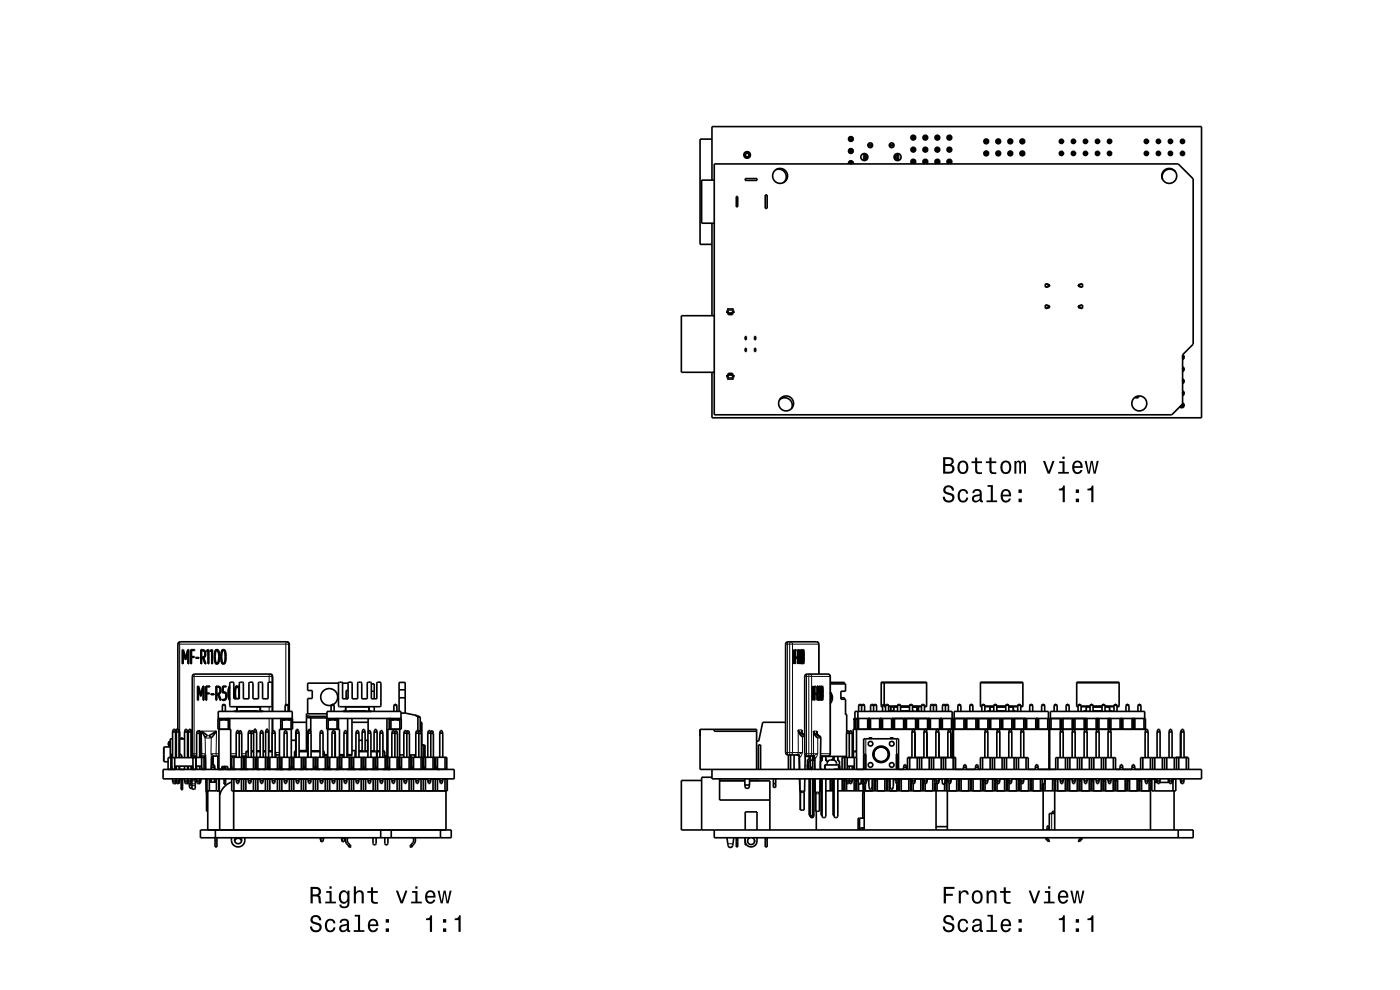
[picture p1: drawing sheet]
<svg xmlns="http://www.w3.org/2000/svg" width="297mm" height="210mm" viewBox="0 0 297 210" stroke-linecap="round" stroke-linejoin="round" font-family="sans-serif">
<g fill="none" stroke="#000" stroke-width=".35">
<path d="M151 29.5h-2.5v22.3h2.5M151 38.2v-11.3h103.9v61.7h-103.9v-9.6M151.5 34.8h98.5l3.1 3.1v35.1l-2.2 2.3v10.4l-2.3 2.3h-97.1zM151.5 38.2h-2.7v9.1h2.7M158 32.4v1M158 33.4h1M158 33.4a.7 .7 0 0 0 1 0M158.1 37.9h2.5v.4h-2.5zM158.2 32.5h.7M158.2 33.2h.7M158.2 33.2l-.2 .2M158.2 32.5v.7"/>
<path d="M158.9 33.2l.1 .2M158.9 32.5v.7M159 33.3a.7 .7 0 0 0 0-1 .7 .7 0 0 0-1 .1 .7 .7 0 0 0 0 1M159 32.4v1M159 32.4h-1l.2 .1M159 32.4l-.1 .1M164.6 36a1.61 1.61 0 0 1 2 .7 1.61 1.61 0 0 1-.4 2M180.2 34.2l-.2 .6M180.2 29.2v.6M180.2 31.7v.6M180.2 34.2v.6M180.2 32.3h.6"/>
<path d="M180.2 34.2h.6M180.2 31.7h.6M180.2 29.2h.6M180.2 29.8h.6M180.2 34.2l.1 .2M180.2 31.7l.1 .2M180.2 29.2l.1 .1M180.2 34.2a.51 .51 0 0 1 .6 0 .51 .51 0 0 1 .2 .6M180.3 32.2h.3M180.3 34.7v.1M180.3 29.3v.3M180.3 31.9v.3"/>
<path d="M180.3 34.4v.3M180.3 34.4h.3M180.3 34.7h.3M180.3 32.2l-.1 .1M180.3 31.9h.3M180.3 29.6l-.1 .2M180.3 29.3h.3M180.3 29.6h.3M180.6 34.7l.1 .1M180.6 29.3v.3M180.6 31.9v.3M180.6 34.4v.3"/>
<path d="M180.6 32.2l.2 .1M180.6 29.6l.2 .2M180.8 29.2v.6M180.8 31.7v.6M180.8 34.2v.6M180.8 34.2l-.2 .2M180.8 31.7l-.2 .2M180.8 29.2l-.2 .1M183.2 32.6v1.5M183.2 33h.7v.7h-.7M183.5 32.6v1.5M184.3 30.7h.7v.3h-.7z"/>
<path d="M188.8 30.7h.7v.3h-.7zM190.3 32.6v1.5M190.6 32.6v1.4M190.6 33h-.7v.7h.7M193.5 28.9v.6M193.5 31.4v.6M193.5 29.5h.6M193.5 28.9h.6M193.5 31.4h.6M193.5 32h.6M193.5 28.9l.1 .1M193.5 31.4l.1 .2"/>
<path d="M193.5 34v.6M193.5 34.6h.6M193.5 34h.6M193.5 34l.1 .1M193.6 34.8a.51 .51 0 0 1-.3-.8 .51 .51 0 0 1 .9 0 .51 .51 0 0 1-.3 .8M193.6 31.9h.3M193.6 29.3h.3M193.6 29v.3M193.6 31.6v.3M193.6 29h.3M193.6 29.3l-.1 .2M193.6 31.6h.3"/>
<path d="M193.6 31.9l-.1 .1M193.6 34.4h.4M193.6 34.1h.4M193.6 34.4l-.1 .2M193.6 34.1v.3M193.9 31.9l.2 .1M193.9 29v.3M193.9 31.6v.3M193.9 29.3l.2 .2M194 34.4l.1 .2M194 34.1v.3M194.1 28.9v.6"/>
<path d="M194.1 31.4v.6M194.1 28.9l-.2 .1M194.1 31.4l-.2 .2M194.1 34v.6M194.1 34l-.1 .1M196 28.9v.6M196 31.4v.6M196 29.5h.6M196 28.9h.6M196 31.4h.6M196 32h.6M196 31.4l.2 .2"/>
<path d="M196 28.9l.2 .1M196 34v.6M196 34.6h.7M196 34h.7M196 34l.2 .1M196.1 34.8a.51 .51 0 0 1-.2-.8 .51 .51 0 0 1 .8 0 .51 .51 0 0 1-.2 .8M196.2 31.9h.3M196.2 29.3h.3M196.2 29v.3M196.2 31.6v.3M196.2 31.9l-.2 .1M196.2 29h.3"/>
<path d="M196.2 31.6h.3M196.2 29.3l-.2 .2M196.2 34.4h.3M196.2 34.1h.3M196.2 34.4l-.2 .2M196.2 34.1v.3M196.5 29v.3M196.5 31.6v.3M196.5 31.9l.1 .1M196.5 29.3l.1 .2M196.5 34.4l.2 .2M196.5 34.1v.3"/>
<path d="M196.6 28.9v.6M196.6 31.4v.6M196.6 31.4l-.1 .2M196.6 28.9l-.1 .1M196.7 34v.6M196.7 34l-.2 .1M198.5 28.9v.6M198.5 31.4v.6M198.5 29.5h.7M198.5 28.9h.7M198.5 31.4h.7M198.5 32h.7"/>
<path d="M198.5 28.9l.2 .1M198.5 31.4l.2 .2M198.6 34v.6M198.6 34.6h.6M198.6 34h.6M198.6 34l.1 .1M198.7 34.8a.51 .51 0 0 1-.3-.8 .51 .51 0 0 1 .9 0 .51 .51 0 0 1-.3 .8M198.7 31.9h.3M198.7 29.3h.3M198.7 29v.3M198.7 31.6v.3M198.7 31.9l-.2 .1"/>
<path d="M198.7 29.3l-.2 .2M198.7 29h.3M198.7 31.6h.3M198.7 34.4h.3M198.7 34.1h.3M198.7 34.4l-.1 .2M198.7 34.1v.3M199 31.9l.2 .1M199 29v.3M199 31.6v.3M199 29.3l.2 .2M199 34.4l.2 .2"/>
<path d="M199 34.1v.3M199.2 28.9v.6M199.2 31.4v.6M199.2 28.9l-.2 .1M199.2 31.4l-.2 .2M199.2 34v.6M199.2 34l-.2 .1M201.1 28.9v.6M201.1 31.4v.6M201.1 29.5h.6M201.1 28.9h.6M201.1 31.4h.6"/>
<path d="M201.1 32h.6M201.1 31.4l.1 .2M201.1 28.9l.1 .1M201.1 34.6h.6M201.1 34v.6M201.1 34h.6M201.1 34l.2 .1M201.2 34.8a.51 .51 0 0 1-.2-.8 .51 .51 0 0 1 .8 0 .51 .51 0 0 1-.2 .8M201.2 29v.3M201.2 31.6v.3M201.2 31.9h.4M201.2 29.3h.4"/>
<path d="M201.2 31.9l-.1 .1M201.2 29.3l-.1 .2M201.2 29h.4M201.2 31.6h.4M201.3 34.4l-.2 .2M201.3 34.4h.3M201.3 34.1v.3M201.3 34.1h.3M201.6 29v.3M201.6 31.6v.3M201.6 31.9l.1 .1M201.6 29.3l.1 .2"/>
<path d="M201.6 34.4l.1 .2M201.6 34.1v.3M201.7 28.9v.6M201.7 31.4v.6M201.7 31.4l-.1 .2M201.7 28.9l-.1 .1M201.7 34v.6M201.7 34l-.1 .1M208.9 29.7v.6M208.9 32.2v.7M208.9 29.7h.7M208.9 30.3h.7"/>
<path d="M208.9 32.2h.7M208.9 32.9h.7M208.9 29.7l.2 .1M208.9 32.2l.2 .2M209.1 32.4h.3M209.1 29.8h.3M209.1 30.2h.3M209.1 30.2l-.2 .1M209.1 29.8v.4M209.1 32.4v.3M209.1 32.7l-.2 .2M209.1 32.7h.3"/>
<path d="M209.4 30.2l.2 .1M209.4 29.8v.4M209.4 32.4v.3M209.4 32.7l.2 .2M209.6 29.7v.6M209.6 32.2v.7M209.6 29.7l-.2 .1M209.6 32.2l-.2 .2M211.5 29.7v.6M211.5 32.2v.7M211.5 29.7h.6M211.5 30.3h.6"/>
<path d="M211.5 32.2h.6M211.5 32.9h.6M211.5 29.7l.1 .1M211.5 32.2l.1 .2M211.6 32.4h.3M211.6 29.8h.3M211.6 30.2h.3M211.6 32.7l-.1 .2M211.6 32.7h.3M211.6 29.8v.4M211.6 32.4v.3M211.6 30.2l-.1 .1"/>
<path d="M211.9 30.2l.2 .1M211.9 32.7l.2 .2M211.9 29.8v.4M211.9 32.4v.3M212.1 29.7v.6M212.1 32.2v.7M212.1 32.2l-.2 .2M212.1 29.7l-.2 .1M214 29.7v.6M214 32.2v.7M214 29.7h.7M214 30.3h.7"/>
<path d="M214 32.2h.7M214 32.9h.7M214 29.7l.2 .1M214 32.2l.2 .2M214.2 32.4h.3M214.2 29.8h.3M214.2 30.2h.3M214.2 30.2l-.2 .1M214.2 29.8v.4M214.2 32.4v.3M214.2 32.7h.3M214.2 32.7l-.2 .2"/>
<path d="M214.5 30.2l.2 .1M214.5 29.8v.4M214.5 32.4v.3M214.5 32.7l.2 .2M214.7 29.7v.6M214.7 32.2v.7M214.7 29.7l-.2 .1M214.7 32.2l-.2 .2M216.5 29.7v.6M216.5 32.2v.7M216.5 29.7h.7M216.5 30.3h.7"/>
<path d="M216.5 32.2h.7M216.5 32.9h.7M216.5 32.2l.2 .2M216.5 29.7l.2 .1M216.7 32.4h.3M216.7 29.8h.3M216.7 30.2h.3M216.7 32.7h.3M216.7 32.7l-.2 .2M216.7 29.8v.4M216.7 32.4v.3M216.7 30.2l-.2 .1"/>
<path d="M217 32.7l.2 .2M217 29.8v.4M217 32.4v.3M217 30.2l.2 .1M217.2 29.7v.6M217.2 32.2v.7M217.2 32.2l-.2 .2M217.2 29.7l-.2 .1M224.9 29.7v.6M224.9 32.2v.7M224.9 29.7h.6M224.9 30.3h.6"/>
<path d="M224.9 32.2h.6M224.9 32.9h.6M224.9 29.7l.2 .1M224.9 32.2l.2 .2M225.1 29.8h.3M225.1 30.2l-.2 .1M225.1 30.2h.3M225.1 29.8v.4M225.1 32.4v.3M225.1 32.4h.3M225.1 32.7h.3M225.1 32.7l-.2 .2"/>
<path d="M225.4 30.2l.1 .1M225.4 29.8v.4M225.4 32.4v.3M225.4 32.7l.1 .2M225.5 32.2a.45 .45 0 0 0-.7 0 .45 .45 0 0 0 .1 .7 .45 .45 0 0 0 .6 0M225.5 29.7a.45 .45 0 0 0-.6 0 .45 .45 0 0 0-.1 .6 .45 .45 0 0 0 .7 0M225.5 32.3v.5M225.5 29.7v.5M225.5 29.7v.6M225.5 32.2v.7M225.5 29.7l-.1 .1M225.5 32.2l-.1 .2"/>
<path d="M227.4 29.7v.6M227.4 32.2v.7M227.4 29.7h.7M227.4 30.3h.7M227.4 32.2h.7M227.4 32.9h.7M227.4 32.2l.2 .2M227.4 29.7l.2 .1M227.6 29.8h.3M227.6 30.2h.3M227.6 32.4h.3M227.6 32.7l-.2 .2"/>
<path d="M227.6 32.7h.3M227.6 29.8v.4M227.6 32.4v.3M227.6 30.2l-.2 .1M227.9 32.7l.2 .2M227.9 29.8v.4M227.9 32.4v.3M227.9 30.2l.2 .1M228 32.2a.45 .45 0 0 0-.6 0 .45 .45 0 0 0 0 .7 .45 .45 0 0 0 .7 0M228.1 29.7a.45 .45 0 0 0-.7 0 .45 .45 0 0 0 0 .6 .45 .45 0 0 0 .6 0M228.1 32.3v.5M228.1 29.7v.6"/>
<path d="M228.1 32.2v.7M228.1 32.2l-.2 .2M228.1 29.7l-.2 .1M230 29.7v.6M230 32.2v.7M230 29.7h.6M230 30.3h.6M230 32.2h.6M230 32.9h.6M230 29.7l.1 .1M230 32.2l.1 .2M230.1 29.8h.4"/>
<path d="M230.1 30.2h.4M230.1 30.2l-.1 .1M230.1 29.8v.4M230.1 32.4v.3M230.1 32.4h.4M230.1 32.7h.4M230.1 32.7l-.1 .2M230.5 30.2l.1 .1M230.5 29.8v.4M230.5 32.4v.3M230.5 32.7l.1 .2M230.6 32.2a.45 .45 0 0 0-.6 0 .45 .45 0 0 0 0 .7 .45 .45 0 0 0 .6 0"/>
<path d="M230.6 29.7a.45 .45 0 0 0-.6 0 .45 .45 0 0 0 0 .6 .45 .45 0 0 0 .6 0M230.6 32.3v.5M230.6 29.7v.6M230.6 32.2v.7M230.6 29.7l-.1 .1M230.6 32.2l-.1 .2M232.5 29.7v.6M232.5 32.2v.7M232.5 29.7h.7M232.5 30.3h.7M232.5 32.2h.7M232.5 32.9h.7"/>
<path d="M232.5 32.2l.2 .2M232.5 29.7l.2 .1M232.7 29.8h.3M232.7 30.2h.3M232.7 32.4h.3M232.7 32.7h.3M232.7 32.7l-.2 .2M232.7 29.8v.4M232.7 32.4v.3M232.7 30.2l-.2 .1M233 32.7l.2 .2M233 29.8v.4"/>
<path d="M233 32.4v.3M233 30.2l.2 .1M233.1 32.2a.45 .45 0 0 0-.6 0 .45 .45 0 0 0 0 .7 .45 .45 0 0 0 .7 0M233.2 29.7a.45 .45 0 0 0-.7 0 .45 .45 0 0 0 0 .6 .45 .45 0 0 0 .6 0M233.2 32.2l.1 .4-.1 .2M233.2 29.7l.1 .4-.1 .2M233.2 29.7v.6M233.2 32.2v.7M233.2 32.2l-.2 .2M233.2 29.7l-.2 .1M235.1 29.7v.6M235.1 32.2v.7"/>
<path d="M235.1 29.7h.6M235.1 30.3h.6M235.1 32.2h.6M235.1 32.9h.6M235.1 29.7l.1 .1M235.1 32.2l.1 .2M235.2 29.8h.3M235.2 30.2h.3M235.2 30.2l-.1 .1M235.2 29.8v.4M235.2 32.4v.3M235.2 32.4h.3"/>
<path d="M235.2 32.7h.3M235.2 32.7l-.1 .2M235.5 30.2l.2 .1M235.5 29.8v.4M235.5 32.4v.3M235.5 32.7l.2 .2M235.7 32.2a.45 .45 0 0 0-.7 .2 .45 .45 0 0 0 .4 .6 .45 .45 0 0 0 .4-.7l-.1-.1M235.7 30.3a.45 .45 0 0 0-.1-.7 .45 .45 0 0 0-.7 .4 .45 .45 0 0 0 .7 .4l.1-.1M235.7 29.7v.6M235.7 32.2v.7M235.7 29.7l-.2 .1M235.7 32.2l-.2 .2"/>
<path d="M242.9 29.7v.6M242.9 32.2v.6M242.9 32.2h.7M242.9 32.8h.7M242.9 29.7h.7M242.9 30.3h.7M242.9 29.7l.2 .1M242.9 32.2l.2 .2M243.1 32.4h.3M243.1 32.7h.3M243.1 29.8h.3M243.1 30.1l-.2 .2"/>
<path d="M243.1 30.1h.3M243.1 29.8v.3M243.1 32.4v.3M243.1 32.7l-.2 .1M243.4 30.1l.2 .2M243.4 29.8v.3M243.4 32.4v.3M243.4 32.7l.2 .1M243.5 32.2a.45 .45 0 0 0-.6 0 .45 .45 0 0 0 0 .7 .45 .45 0 0 0 .6-.1M243.5 29.7a.45 .45 0 0 0-.6 0 .45 .45 0 0 0 0 .6 .45 .45 0 0 0 .6 0M243.6 29.7v.6M243.6 32.3v.5"/>
<path d="M243.6 32.2v.6M243.6 29.7l-.2 .1M243.6 32.2l-.2 .2M245.5 29.7v.6M245.5 32.2v.6M245.5 32.2h.6M245.5 32.8h.6M245.5 29.7h.6M245.5 30.3h.6M245.5 32.2l.1 .2M245.5 29.7l.1 .1M245.6 32.4h.3"/>
<path d="M245.6 32.7h.3M245.6 29.8h.3M245.6 30.1h.3M245.6 32.7l-.1 .1M245.6 30.1l-.1 .2M245.6 29.8v.3M245.6 32.4v.3M245.9 32.7l.2 .1M245.9 30.1l.2 .2M245.9 29.8v.3M245.9 32.4v.3M246.1 32.2a.45 .45 0 0 0-.7 0 .45 .45 0 0 0 .1 .7 .45 .45 0 0 0 .6-.1"/>
<path d="M246.1 29.7a.45 .45 0 0 0-.7 0 .45 .45 0 0 0 0 .6 .45 .45 0 0 0 .7 0M246.1 29.7v.6M246.1 32.3v.5M246.1 32.2v.6M246.1 32.2l-.2 .2M246.1 29.7l-.2 .1M248 29.7v.6M248 32.2v.6M248 32.2h.6M248 32.8h.6M248 29.7h.6M248 30.3h.6"/>
<path d="M248 29.7l.2 .1M248 32.2l.2 .2M248.2 32.4h.3M248.2 32.7h.3M248.2 29.8h.3M248.2 30.1h.3M248.2 30.1l-.2 .2M248.2 29.8v.3M248.2 32.4v.3M248.2 32.7l-.2 .1M248.5 30.1l.1 .2M248.5 29.8v.3"/>
<path d="M248.5 32.4v.3M248.5 32.7l.1 .1M248.6 32.2a.45 .45 0 0 0-.7 .2 .45 .45 0 0 0 .5 .6 .45 .45 0 0 0 .2-.8M248.6 29.7a.45 .45 0 0 0-.6 0 .45 .45 0 0 0 0 .6 .45 .45 0 0 0 .6 0M248.6 29.7v.6M248.6 32.2v.6M248.6 29.7l-.1 .1M248.6 32.2l-.1 .2M249.4 36.4a1.61 1.61 0 0 0-2.1-.3 1.61 1.61 0 0 0-.6 2M250.5 32.2a.45 .45 0 0 0 0 .7 .45 .45 0 0 0 .7 0 .45 .45 0 0 0 0-.7M250.5 29.7v.6M250.5 32.2v.6"/>
<path d="M250.5 32.2h.7M250.5 32.8h.7M250.5 29.7h.7M250.5 30.3h.7M250.5 32.2l.2 .2M250.5 29.7l.2 .1M250.6 32.2h.6M250.7 32.4h.3M250.7 32.7h.3M250.7 29.8h.3M250.7 30.1h.3M250.7 30.1l-.2 .2"/>
<path d="M250.7 32.7l-.2 .1M250.7 29.8v.3M250.7 32.4v.3M251 32.7l.2 .1M251 29.8v.3M251 32.4v.3M251 30.1l.2 .2M251.2 29.7a.45 .45 0 0 0-.8 .1 .45 .45 0 0 0 .5 .6 .45 .45 0 0 0 .3-.6v-.1M251.2 29.7v.6M251.2 32.2v.6M251.2 29.7l-.2 .1M251.2 32.2l-.2 .2"/>
<path d="M151 47.3v19.7M156.2 41.7h.3v2.2h-.3zM162.3 41.4h.4v2.8h-.4zM151.5 67h-7v12h7M154.2 66.4l.1-.5 .2 .8M154.3 65.5l1.3 .1a.69 .69 0 0 1-.3 .7 .69 .69 0 0 1-.8 0zM154.5 79.2l-.2 .8-.1-.5M154.5 79.7a.72 .72 0 0 1 .8 0 .72 .72 0 0 1 .3 .7h-1.3zM154.5 79.2a.45 .45 0 0 0 .4 .3 .45 .45 0 0 0 .5-.3M154.5 66.7a.45 .45 0 0 1 .5-.3 .45 .45 0 0 1 .4 .3M154.5 79.2h.9M154.5 66.7h.9"/>
<path d="M155.4 79.2l.2 .8 .1-.5M155.7 66.4l-.1-.5-.2 .8M158.1 71.4h.2v.7h-.2zM158.1 73.9h.2v.6h-.2zM158.1 74.4h.2M158.1 74h.2M158.1 71.5h.2M158.1 71.9h.2M160.1 71.4h.2v.7h-.2zM160.1 73.9h.2v.6h-.2zM160.1 74.4h.2M160.1 74h.2"/>
<path d="M160.1 71.5h.2M160.1 71.9h.2M221.9 64.7l.6 .2M221.9 60.2l.6 .2M222.5 60.4v.3M222.5 64.9v.3M222.5 65.2h.2M222.5 65.2l-.6 .2M222.5 64.9h.2M222.5 60.7l-.6 .2M222.5 60.7h.2M222.5 60.4h.2"/>
<path d="M222.7 64.9l-.9-.2v.7l.9-.2M222.7 60.4l-.9-.2v.7l.9-.2M222.7 60.4v.3M222.7 64.9v.3M228.7 64.9l1-.2v.7l-1-.2M228.7 60.4l1-.2v.7l-1-.2M228.7 65.2h.3M228.7 60.4v.3M228.7 64.9v.3M228.7 64.9h.3M228.7 60.7h.3M228.7 60.4h.3"/>
<path d="M229 60.4v.3M229 64.9v.3M229 65.2l.5 .2M229 60.7l.5 .2M229.5 64.7l-.5 .2M229.5 60.2l-.5 .2M250.9 77.8l.1 .1M250.9 75.3l.1 .1M250.9 76h.2M250.9 75.4h.2M250.9 78.6h.2M250.9 77.9h.2"/>
<path d="M250.9 75.9h.1M250.9 75.5h.1M250.9 78.4h.1M250.9 78.1h.1M250.9 75.9l.2 .1M250.9 75.5v.4M250.9 78.1v.3M250.9 78.4l.2 .2M251.1 78a.51 .51 0 0 1-.2 .8M251.1 75.4a.51 .51 0 0 1-.2 .9M251.1 75.4v.6M251.1 77.9v.7"/>
<path d="M251.1 75.4l-.2 .1M251.1 77.9l-.2 .2M165.4 84.8a1.61 1.61 0 0 1 2-.1 1.61 1.61 0 0 1 .5 1.9M240.9 84.2h.6M241.3 84l.2 .2M241.5 84v.2M241.6 84a.51 .51 0 0 1-.8 .3M250.4 86.2h.1M250.4 86.2h.7M250.6 86l-.2 .2M250.6 86h.3M250.6 86h.1"/>
<path d="M250.9 85.7h.1M250.9 85.5h.1M250.9 83h.1M250.9 80.4l.1 .1M250.9 81.1h.2M250.9 80.5h.2M250.9 83.6h.2M250.9 83h.2M250.9 85.5h.2M250.9 80.9h.1M250.9 80.6h.1M250.9 83.5h.1"/>
<path d="M250.9 83.2h.1M250.9 80.6v.3M250.9 83.2v.3M250.9 85.7v.3M250.9 80.9l.2 .2M250.9 83.5l.2 .1M250.9 86l.2 .2M251.1 85.6a.51 .51 0 0 1-.1 .8 .51 .51 0 0 1-.7-.1M251.1 83.1a.51 .51 0 0 1-.2 .8M251.1 80.5a.51 .51 0 0 1-.2 .9M251.1 80.5v.6M251.1 83v.6"/>
<path d="M251.1 85.5v.7M251.1 80.5l-.2 .1M251.1 83l-.2 .2M251.1 85.5l-.2 .2M38.9 138.2v2.6h-.2v-3h.2l.5 1.7M38.9 138.2l.5 1.8M38.9 138.2h.1M39.4 139.5h.1M39.9 137.8h.1v3h-.1v-2.6M39.9 137.8l-.5 1.7M39.9 138.2v2.6M39.9 138.2l-.5 1.8"/>
<path d="M40.5 137.8h.8v.2h-.7v1.3h.6v.1h-.6v1.4h-.1zM41.5 139.5h.7v.1h-.7zM41.6 139.5v.1M42.8 138a.74 .74 0 0 1 .7 .7 .74 .74 0 0 1-.7 .7zM42.9 138l.5 .2 .1 .5M43.1 139.6h.1M43.5 138.7a.62 .62 0 0 1-.6 .7M43.5 138.7h.1M43.6 138.7l-.3-.8-.7-.1v3h.2v-1.2h.3M43.6 138.7l-.1 .6-.3 .3 .5 1.2h-.2l-.4-1.2M43.6 138.7h.1M43.9 138l.4-.2v3h-.1v-2.8"/>
<path d="M43.9 138v.2l.3-.2M43.9 138v.2M44.2 138h.1M44.6 138h.1M44.7 138l-.1 .2 .3-.2M44.9 138h.1M44.9 137.8h.2v3h-.2v-2.8M45 137.8l-.4 .2M45.5 139.3h.1M45.5 139.4l.2 1.2 .3 .3M45.5 139.4l.2 1.2 .4 .3M45.5 139.3v.1"/>
<path d="M46 137.8h.2a3.2 3.2 0 0 1 0 3l-.2 .1M46 137.8l-.3 .3-.2 1.2M46 137.9a2.05 2.05 0 0 0-.3 2.1l.1 .5 .2 .2M46 137.9l.3 .5 .1 1M46 137.9h.1M46 137.8l-.3 .4-.2 1.1M46.1 137.9l.3 .5v1M46.4 139.4l-.1 .9-.3 .4M46.4 139.4h.1M46.4 139.4l-.1 .9-.2 .4M46.9 139.4l.1 1.2 .4 .3M46.9 139.3h.1"/>
<path d="M46.9 139.3v.1M46.9 139.4l.2 1.2 .3 .3M47.4 137.8h.2a3.2 3.2 0 0 1-.1 3l-.1 .1M47.4 137.8l-.4 .3-.1 1.2M47.4 137.9a2.03 2.03 0 0 0-.3 2.1l.1 .5 .2 .2M47.4 137.9l.3 .5 .1 1M47.4 137.9h.1M47.4 137.8l-.4 .4-.1 1.1M47.4 137.9l.4 .5v1M47.8 139.4l-.1 .9-.3 .4M47.8 139.4h.1M168.3 138.2h.1"/>
<path d="M168.3 138.2v2.6v-3l.1 1.7M168.3 138.2l.1 1.8M168.4 139.5h.1M168.4 140h.1M168.5 138.2h.1M168.6 138.2v2.6v-3l-.2 1.7M168.6 138.2l-.2 1.8M168.7 138h.2v-.2h-.2v3v-1.4M168.7 139.3h.2v.1h-.2M168.7 138v1.3M168.8 139.3v.1M168.8 137.8v.2"/>
<path d="M169 139.5h.1v.1h-.1zM169.1 139.5v.1M169.2 137.8l.2 .1 .1 .8M169.2 137.8l.1 .2M169.2 138h.2l.1 .7M169.2 137.8v3l.1-1.2M169.2 139.4h.1M169.3 139.6h-.1M169.3 138v1.4M169.3 139.6h.1M169.3 139.4v.2M169.4 139.6h-.1"/>
<path d="M169.4 139.6h-.2M169.4 139.6l.1 1.2-.1-1.2M169.5 138.7l-.2 .7M169.5 138.7h.1M169.5 138.7l-.1 .9M169.6 138h.1M169.6 137.8l.1 3zM169.7 138h.1M169.8 137.8l.1 3zM170 139.3l.1 1.6 .1-1.6M170 139.4l.1 1.3M170 137.9h.1"/>
<path d="M170 137.8l.1 .1M170.1 137.9l-.1 1.4M170.1 137.9l.1 1.4M170.2 139.3l-.1 1.4M170.2 139.3h.1M170.2 139.3l-.1-1.5-.1 1.5M170.4 137.9h.1M170.4 137.8v.1M170.4 137.8l.2 1.5-.2 1.6-.1-1.6zM170.4 137.9v2.8M170.4 137.9l.1 1.4M170.5 139.3l-.1 1.4"/>
<path d="M170.5 139.3h.1M36 157.3l-.3 .5 .3 .5M36 157.3v1M36 158.3h.1M36 157.3h.1M36.1 158.4l-1.4 .1v3l1 .1M36.6 155.3l.2-.6h.3l.1 .6M36.6 156.7h-.5v4M36.6 155.3h.6M36.6 155.3v5.4M37.2 155h.2v.2M37.2 156.7h.2"/>
<path d="M37.2 155.6h.2M37.2 155.3v5.4M37.4 155.1h.1M37.4 155.3h.7M37.4 155.3v5.4M37.6 154.7l-.2 .6M37.9 154.7l.2 .6M37.9 154.7h-.6v.3M38 155.3v5.4M38.1 155.3v5.4M38.1 156.7h1M38.4 156.7v-.2h.3v.2"/>
<path d="M39.1 156.7h.1M39.1 155.3l.2-.6h.3l.2 .6M39.1 155.3h.7M39.1 155.3v5.4M39.7 155h.2l.1 .2M39.8 155.6h.1M39.8 157.4l.1 .1M39.8 155.3v5.4M39.9 155.3h.7M39.9 155.3v5.4M40.4 154.7l.2 .6M40.5 154.7h-.4l-.2 .6"/>
<path d="M40.6 155.3v5.4M40.6 158.2l.1 .1v2.4M41.7 155.6h.9M41.7 155.6l.2-.6h.6l.1 .6M41.7 155.6v5.1M41.9 145.5v3M42.1 145.9v2.6h-.2v-3h.2l.5 1.7M42.1 145.9l.5 1.8M42.2 155l.2 .6v5.1M42.6 147.7h.1M42.6 155.6v5.1M43.1 145.5l-.5 1.7"/>
<path d="M43.1 145.9v2.6h.2v-3h-.2l-.5 1.7M43.1 145.9h.1M43.1 145.9l-.5 1.8M43.7 145.5h.8v.2h-.7v1.3h.7v.2h-.7v1.3h-.1zM44 156l-1.3-.9 .8 1.4M44.4 156l1.5-.9-1.1 1.4M44.8 147.2h.7v.2h-.7zM45.9 145.5v3M46 140.7h.1M46.1 145.7l.5 .2 .1 .5M46.2 145.7a.6 .6 0 0 1 .5 .7M46.2 145.7h-.2v1.5a.63 .63 0 0 0 .7-.8"/>
<path d="M46.3 147.3h.1M46.3 147.3l.5 1.2M46.3 152.4v-1.5h15.7v1.5M46.4 154.7v8.5M46.5 152.4v2.3M46.5 152.7h1.9M46.7 146.4a.62 .62 0 0 1-.6 .8M46.7 146.4h.1M46.9 146.4l-.3-.7-.8-.2v3h.2v-1.2h.3M46.9 146.4l-.2 .6-.3 .3 .5 1.2h-.2M46.9 146.4h.1M47.2 149.6h.6"/>
<path d="M47.2 149.6l.2-.2 .4 .2M47.2 149.6v1.3M47.2 152.4v.3M47.2 148.5l.3 .1M47.2 148.5h.1M47.2 146.9h.1M47.2 146.9h.3M47.3 146.8l.1-1.1h.6v-.2h-.8v1.4M47.4 140.7h.1M47.5 148.4l-.3-.1v.2M47.5 146.9l.3 .2 .1 .5M47.5 146.9h.1a.53 .53 0 0 1 .4 .7"/>
<path d="M47.5 146.8l.5 .2 .1 .6M47.5 146.8h-.2M47.6 146.8h-.3M47.8 149.6v1.3M47.8 152.4v.3M47.9 147.6l-.1 .6-.3 .2M47.9 147.6h.1M48 147.6a.67 .67 0 0 1-.5 .8M48 147.6h.1M48.1 147.6l-.2 .7-.4 .3M48.1 147.6h.1M48.4 147h.1"/>
<path d="M48.4 147v.1M48.4 152.4v2.3M48.4 147.1l.1 1 .2 .4-.2-.4zM48.7 152.4v2.3M48.7 145.6l-.3 1.4 .1-.9zM48.7 145.8a4.3 4.3 0 0 0 0 2.5M48.8 144.8l.6-.1 .2 .2v3.3h1.2v-3.3l.2-.2h.5l.1 .2v3.3h1.2v-3.3l.2-.2h.6l.1 .2v3.3h1.1v-3.3l.2-.2h.6l.1 .2v3.3h1.2v-3.3l.2-.2h.5l.1 .2v4.9l-.2 .1h-8.7l-.1-.2zM49.8 147h.1M49.8 147v.1M49.8 147.1l.1 1.1zM50.1 155.5h.7M50.1 155.5l.2-.5h.3l.2 .5"/>
<path d="M50.1 155.5v5.1M50.2 150.8l-.4 .1M50.3 145.5l-.3 .3-.2 1.2M50.3 145.5l.3 .2 .2 .3M50.3 145.7l-.2 .2-.2 .9 .2 1.4M50.3 145.7l.3 .4 .1 1M50.3 145.7h.1M50.3 145.5l-.4 .4-.1 1.1M50.3 149.9v1M50.4 145.7l.3 .4v1M50.7 155.4l.1-.4h.3l.2 .6M50.7 147.1l-.1 1.1"/>
<path d="M50.7 147.1h.1M50.8 155.6h.5M50.8 155.5v5.1M50.8 148.1l-.1 .1M51.1 150.9h.2M51.3 155.6v5M51.6 150.9h.2M52.1 150.9h.2M52.6 150.9h.2M52.6 159.3l-.4 .2v3.7M52.6 155.5h.7M52.6 155.5l.2-.5h.3l.2 .5"/>
<path d="M52.6 155.5v5.1M53.1 150.9h.2M53.2 155.4l.1-.4h.4l.1 .5M53.3 155.6h.5M53.3 159.3h.5M53.3 155.5v5.1M53.6 150.9h.2M53.8 155.3h.6M53.8 155.3v7.9M54 154.7h.3M54 154.7h.3l.1 .6M54 154.7l-.2 .6"/>
<path d="M54.1 150.9h.2M54.4 159.3h.8M54.4 155.3v5.3M54.6 159.3h.1M55.1 149.9l.1 1M55.2 155.5h.6M55.2 155.5l.2-.5h.3l.1 .5M55.2 155.5v5.1M55.2 150.9h.1M55.2 150.8h.1M55.3 150.8l.4 .1M55.8 159.3h.5"/>
<path d="M55.8 155.5v5.1M56.1 159.3h.1M56.3 155.3h.7M56.3 155.3v7.9M56.5 154.7h.3M56.5 154.7h.3l.2 .6M56.5 154.7l-.2 .6M57 159.3h.7M57 155.3v5.3M57.4 159.3h.1M57.7 155.5h.7M57.7 155.5l.2-.5h.3l.2 .5"/>
<path d="M57.7 155.5v5.1M57.8 150.9v-7.4l-.2-.4-16.5-.1-.3 .4v16.5l.2 .4 .7 .1M57.8 152.4v2.8M58.4 159.3l.1 1.3M58.4 155.5v5.1M59.6 152.4v2.3M59.9 152.7h1.9M59.9 152.4v2.3M60.3 155.5h.6M60.3 155.5l.1-.5h.3l.2 .5M60.3 155.5v5.1M60.5 149.6h.6"/>
<path d="M60.5 149.6l.2-.2 .4 .2M60.5 149.6v1.3M60.5 152.4v.3M60.9 155.5v5.1M61.1 149.6v1.3M61.1 152.4v.3M61.4 150.9v-14.3l-.2-.4-23-.1-.4 .3-.1 .2v18.1M61.4 152.4v.3M61.8 152.4v2.3M61.8 157h.9M61.8 154.7v8.5M62.1 153.2h2.9"/>
<path d="M62.7 159.3l-.2 .2v1.1M62.7 155.3h.2M62.7 155.3v5.3M62.8 155.5h.7M62.8 155.5v5.1M63.3 155h-.3l-.2 .5M63.3 155l.2 .5M63.3 155l-.1-.3h-.3l-.2 .6M63.4 155.3h.1M63.5 159.3h1.8M63.5 159.2h1.5M63.5 155.5v5.1"/>
<path d="M63.5 159.3h.1M64.2 159.3h.1M64.9 159.3h.1M65 151.8l1 .2M65 152.2l.9 .1M65.3 155.3h.1M65.3 155.3v5.3M65.3 155.5h.7M65.3 155.5v5.1M65.8 155h-.3l-.2 .5M65.8 155l.2 .5M65.8 155v-.3h-.4l-.1 .6"/>
<path d="M65.9 152.3v3M65.9 152.3h3.5M66 159.3h1.9M66 152h3.4M66 152l-.1 .3M66 155.5v5.1M66.4 159.3h.1M67.1 159.3h.1M67.7 159.3h.1M67.9 155.5h.6M67.9 155.5l.2-.5h.3l.1 .5M67.9 155.5v5.1"/>
<path d="M68.5 159.3l.3 .2v1.1M68.5 155.5v5.1M69.4 152.4v-1.5h15.7v1.5M69.4 151.4h-4.4v7.9M69.5 154.7v5.9M69.6 152.7h1.9M69.6 152.4v2.3M70.2 149.6h.7M70.2 149.6l.2-.2 .5 .2M70.2 149.6v1.3M70.2 152.4v.3M70.4 155.5h.7"/>
<path d="M70.4 155.5l.2-.5h.3l.2 .5M70.4 155.5v5.1M70.7 149.4a1.8 1.8 0 0 0 .2-3 1.8 1.8 0 0 0-2.8 1.1 1.8 1.8 0 0 0 2.1 2.1M70.9 149.6v1.3M70.9 152.4v.3M70.9 155l.2 .6M71.1 155.6h.1M71.1 155.5v5.1M71.1 155.6v5M71.5 152.4v2.3M71.8 152.4v2.3M71.8 144.9v4.8l.1 .2h8.7l.2-.1v-4.9l-.1-.2h-.6l-.2 .2v3.3h-1.1v-3.3l-.2-.2h-.5l-.2 .2v3.3h-1.2v-3.3l-.2-.2h-.4l-.2 .2v3.3h-1.2v-3.3l-.2-.2h-.5l-.2 .2"/>
<path d="M71.8 144.9l.2-.2h.6l.1 .2M71.8 144.9h-6.5v1.6h.9v1.7h-.9v3.2M72.7 144.9h1.1M72.7 144.9v3.3h1.1v-3.3M73 155.5h.6M73 155.5l.1-.5h.3l.2 .5M73 155.5v5.1M73.3 150.8l-.4 .1M73.4 149.9v1M73.6 155.5v5.1M73.7 152.4v7.9M73.8 146.5h-.4v1.7h.4"/>
<path d="M74.2 150.9h.2M74.7 153.2h3.4M74.7 152.4v7.9h-1.1M74.7 159.2h.8M74.7 150.9h.2M75.2 150.9h.2M75.5 159.3l-.2 .2v1.1M75.5 155.5h.7M75.5 155.5l.2-.5h.3l.2 .5M75.5 155.5v5.1M75.7 150.9h.2M76.2 159.3h1.9"/>
<path d="M76.2 157h.6M76.2 155.5v5.1M76.2 150.9h.2M76.3 159.3h.1M76.6 159.3h.1M76.7 150.9h.2M76.8 155.3h.7M76.8 155.3v4M76.8 155.3l.2-.6h.3l.2 .6M77 159.3h.1M77.2 150.9h.2M77.5 155.3v4"/>
<path d="M77.5 157h.5v2.3M77.7 159.3h.1M78 159.2h.1M78 155.5h.7M78 155.5l.2-.5h.3l.2 .5M78 155.5v5.1M78.1 152.4v3M78.2 149.9l.1 1M78.3 150.9h.1M78.3 150.8h.1M78.4 150.8l.4 .1M78.7 159.3h1.1l.1 1.3"/>
<path d="M78.7 155.5v5.1M78.8 146.6h.6M78.8 145.1h.6v3.1M79.2 159.3h.1M79.4 155.3h.6M79.4 155.3v4M79.4 155.3l.1-.6h.3l.2 .6M79.4 149.9v1M80 159.3h.6M80 155.3v5.3M80.6 159.3h.1M80.6 155.5h.6"/>
<path d="M80.6 155.5l.2-.5h.3l.1 .5M80.6 155.5v5.1M81.2 159.3h.3l.1 .2v1.1M81.2 155.5v5.1M82.1 152.4v7.8M82.4 152.4l.2 .1M82.5 152.4l.1 .1M82.6 153.2h.1M82.6 152.5v2.2M82.6 152.4v2.3M82.9 152.7h1.9M82.9 152.4v2.3"/>
<path d="M83.1 155.5h.7M83.1 155.5l.2-.5h.3l.2 .5M83.1 155.5v5.1M83.6 149.6h.6M83.6 149.6l.2-.2 .4 .2M83.6 149.6v1.3M83.6 152.4v.3M83.7 155.4l.1-.4h.4l.1 .6M83.8 155.6h.5M83.8 155.5v5.1M84.2 149.6v1.3M84.2 152.4v.3"/>
<path d="M84.3 155.6v5M84.7 150.9v-6.1h1.3v6.5M84.7 148h1.3M84.7 152.4v.3M84.7 146.3h1.3M84.8 152.4v10.8M85.1 151.3h.9M85.7 155.5h.6M85.7 155.5l.1-.5h.3l.2 .5M85.7 155.5v5.1M86 151.3l2.6 .5 .6 .3M86.2 155.3l.1-.3h.4l.2 .6"/>
<path d="M86.3 155.6h.6M86.3 155.5v5.1M86.4 155l-.1 .4M86.9 155.6v5M88 151.7l.6 .3M88.2 155.5h.7M88.2 155.5v5.1M88.6 152v3M88.6 152l.6 .1M88.7 155h-.3l-.2 .5M88.7 155l.2 .5M88.7 155h.5l.2 .6"/>
<path d="M88.8 155l-.1 .2M88.8 155h.1M88.9 155.6h.5M88.9 155.5v5.1M88.9 155l-.1 .4M89.2 153.2h.3v7.4M89.2 152.1v2.9M89.4 159.2h.1M89.4 155.6v5M89.5 158h.6v2.6M90 158v2.6M90.1 158v2.6"/>
<path d="M90.7 155.5h.7M90.7 155.5l.2-.5h.3l.2 .5M90.7 155.5v5.1M91.4 155.4l.1-.4h.3l.1 .6M91.4 155.6h.5M91.4 155.5v5.1M91.9 155.6v5M93.3 155.5h.6M93.3 155.5l.2-.5h.3l.1 .5M93.3 155.5v5.1M93.9 155.5v5.1M151.5 154.7v.4h9"/>
<path d="M166.7 153.2h-4.9l-.8 4h-.5M170 140.7h.1M170.1 140.7l-.1 .1M170.4 155.8l-.7-.4-.4-.6 .3 .8 .6 .7M170.4 140.7h.1M170.4 140.7v.1M170.4 155.8a.7 .7 0 0 1-.3-1v.7l.6 .4M172.4 145.9h.1M172.4 145.9v2.6v-3l.1 1.7M172.4 145.9l.1 1.8M172.5 147.2h.1M172.5 147.7h.1"/>
<path d="M172.5 147.2l.2-1.7v3M172.6 145.9l-.1 1.8M172.7 148.5h.1M172.8 147h.2v.2h-.2M172.8 145.7h.2v-.2h-.2v3v-1.3M172.8 145.7v1.3M172.9 147v.2M172.9 145.5v.2M173.1 147.2h.1v.2h-.1zM173.1 147.2v.2M173.3 145.5l.1 .2M173.3 145.5l.2 .2 .1 .7"/>
<path d="M173.3 147.2h.1M173.3 145.5v3l.1-1.2M173.3 145.7h.1M173.4 147.3h.1M173.4 155.1v.6l.2 .3a.7 .7 0 0 1-.2-.9zM173.4 145.7v1.5M173.4 145.7l.2 .7M173.4 147.2v.1M173.4 147.3l.2 1.2M173.5 147.3l.1 1.2M173.6 146.4l-.2 .8M173.6 146.4h.1"/>
<path d="M173.6 148.5h.1M173.6 156l-.7-.4-.3-.5 .3 .8 .6 .6M173.6 146.4l-.1 .9M173.7 148.4h.1M173.7 146.9h.1M173.7 146.8h.1M173.7 146.8l.1 .1 .1 .7M173.7 156l.4 .3v.3l-.1 6.6M173.7 146.8v-1.1h.2v-.2h-.2v1.4M173.7 146.8l.1 .1M173.7 143v-6.4l-.2-.4-6.3-.1-.5 .3v23.2v.3l.4 .2h2.2l.4 .5M173.7 148.4v.1"/>
<path d="M173.8 146.9l.1 .7M173.8 145.5v.2M173.9 147.6l-.2 .8M173.9 147.6h.1M173.9 147.6l-.2 1v-.3v.1M174 148.4h.1M174 145.7h.1M174.1 145.6v.1M174.1 148.4v.1M174.1 145.7v2.7M174.1 145.7l.1 1.3M174.2 147.1l-.1 1.3"/>
<path d="M174.2 147h.1M174.2 147l-.1-1.5-.1 1.5 .1 1.6 .1-1.5M174.2 147v.1M174.4 147.1v1.3M174.4 147l-.1 .1M174.4 148.4h.1M174.4 145.7h.1M174.4 145.6v.1M174.4 148.4v.1M174.4 145.7v1.3M174.4 145.7l.1 1.3M174.5 147l-.1 1.4"/>
<path d="M174.5 147h.1M174.6 147l-.2 1.6-.1-1.5M174.6 147l-.2-1.5-.1 1.5M176.1 146.8a1.79 1.79 0 0 1 0 2.4M176.1 144.8h3.1v.3M176.1 145.1h3.3v1.5h-1v1.7h1v3.3h.2v3.8M176.2 146.9a1.79 1.79 0 0 1-.1 1.7M178.4 148h.8v.3M179.4 151.3v.3M179.6 155.6h1.2M179.6 155.6v5.1M180.2 155.5l-.1-.5h-.4l-.1 .6"/>
<path d="M180.8 155.6l-.2-.6h-.3l-.1 .6v5.1M180.8 155.6v5.1M181.2 154.7v-2.3h21v2.3M181.4 152.4v-1.5h20.6v1.5M181.5 152.4v2.3M181.7 159.3l-.6 .1-.1 1.3M181.7 154.7v6M181.8 152.4v2.3M182 150.9v1.5M182.1 152.4v2.3M182.2 149.6v1.3M182.2 149.6h1.2"/>
<path d="M182.2 149.6l.2-.2 .4 .2M183.4 149.6l-.2-.2-.4 .2v1.3M183.4 149.6v1.3M184.1 152.4v2.3M184.3 156.7v-.2h.7v.2M184.4 152.4v2.3M184.7 152.4v2.3M184.7 149.6h1.3M184.7 149.6l.2-.2 .4 .2M184.7 149.6v1.3M186 149.6l-.2-.2-.5 .2v1.3M186 149.6v1.3"/>
<path d="M186.6 152.4v2.3M186.9 152.4v2.3M187.2 152.4v2.3M187.2 149.9h-.3v-5.2h9.7v5.2h-.5M187.2 149.6h.4M187.2 149.6v1.3M187.6 144.7v5.2h.3M187.6 149.4l-.4 .2M187.9 149.6h.6M187.9 149.6l.2-.2 .4 .2M187.9 149.6v1.3M188.5 149.9h1.9"/>
<path d="M188.5 149.6v1.3M188.8 156.7v-.2h.7v.2M188.9 150.8h-.4M189 149.9v1M189.1 150.9h.1M189.2 152.4v2.3M189.5 152.4v2.3M189.5 150.8l-.4 .1M189.6 150.9h.1M189.6 150.8h-.1M189.7 149.9l-.1 1M189.8 152.4v2.3"/>
<path d="M190.4 149.6h.6M190.4 149.6l.2-.2 .4 .2M190.4 149.6v1.3M191 150.8l.2 .1M191 149.6v1.3M191 149.9h1.9M191.5 150.9h.2M191.7 152.4v2.3M192 150.9h.2M192 152.4v2.3M192.3 152.4v2.3M192.5 150.9h.2"/>
<path d="M192.9 149.6v1.2M192.9 149.6h.7M192.9 149.6l.2-.2 .5 .2M193.5 155.3h.6M193.5 155.3v5.4M193.6 150.8l.1 .1M193.6 149.9h1.9M193.6 149.6v1.3M193.6 154.7l-.1 .6M193.9 154.7l.2 .6M194.1 155.6h.1M194.1 155.3v5.4"/>
<path d="M194.1 155.5v.1M194.2 152.4v2.3M194.5 149.9v1M194.5 152.4v2.3M194.6 150.8l.4 .1M194.8 152.4v2.3M194.9 149.9v.9M195.5 149.6h.6M195.5 149.6l.2-.2 .4 .2M195.5 149.6v1.3M196 155.3h.6M196 155.3v5.4"/>
<path d="M196.1 149.6v1.3M196.2 154.7l-.2 .6M196.5 154.7l.1 .6M196.6 155.6h.1M196.6 155.3v5.4M196.6 155.5l.1 .1M196.8 152.4v2.3M197.1 152.4v2.3M197.4 152.4v2.3M197.4 149.6h1.3M197.4 149.6l.2-.2 .4 .2M197.4 149.6v1.3"/>
<path d="M198 149.6l.2-.2 .5 .2M198 149.6v1.3M198.5 155.3h.7M198.5 155.3v5.4M198.7 149.6v1.3M198.7 154.7l-.2 .6M199 154.7l.2 .6M199.2 155.6h.1M199.2 155.3v5.4M199.2 155.5v.1M199.3 152.4v2.3M199.6 152.4v2.3"/>
<path d="M199.9 152.4v2.3M199.9 149.6h1.3M199.9 149.6l.2-.2 .5 .2M199.9 149.6v1.3M200.6 149.6v1.3M200.6 149.6l.2-.2 .4 .2M201.1 155.3h.6M201.1 155.3v5.4M201.2 149.6v1.3M201.2 154.7l-.1 .6M201.6 154.7l.1 .6M201.7 155.6h.1"/>
<path d="M201.7 155.3v5.4M201.7 155.5v.1M201.9 152.4v2.3M202.1 154.7v6M202.4 152.4v-1.5h20v1.5M202.6 152.4v2.3M203.2 149.6v1.3M203.2 149.6h.6M203.2 149.6l.2-.2 .4 .2M203.8 149.6v1.3M204.5 152.4v2.3M204.8 152.4v2.3"/>
<path d="M205.1 152.4v2.3M205.7 149.6v1.3M205.7 149.6h.7M205.7 149.6l.2-.2 .5 .2M206.4 149.6v1.3M207 152.4v2.3M207.3 152.4v2.3M207.6 152.4v2.3M208.3 149.9h-.3v-5.2h9v5.2h-.5M208.3 149.6h.6M208.3 149.6l.2-.2 .4 .2M208.3 149.6v1.3"/>
<path d="M208.9 149.6v1.3M208.9 149.9h1.9M208.9 155.3h.7M208.9 155.3v5.4M209.1 154.7l-.2 .6M209.4 154.7l.2 .6M209.5 150.9h.1M209.6 155.3v5.4M209.6 152.4v2.3M209.9 152.4v2.3M209.9 150.8l-.4 .1M210 150.9h.1"/>
<path d="M210 150.8h-.1M210.1 149.9l-.1 1M210.2 152.4v2.3M210.8 149.6h.7M210.8 149.6l.2-.2 .5 .2M210.8 149.6v1.3M211.5 150.8l.1 .1M211.5 149.6v1.3M211.5 149.9h1.9M211.5 155.3h.6M211.5 155.3v5.4M211.6 154.7l-.1 .6"/>
<path d="M211.9 150.9h.2M211.9 154.7l.2 .6M212.1 155.3v5.4M212.1 152.4v2.3M212.4 150.9h.2M212.4 152.4v2.3M212.7 152.4v2.3M212.9 150.9h.2M213.4 149.6v1.2M213.4 149.6h.6M213.4 149.6l.2-.2 .4 .2M214 150.8l.1 .1"/>
<path d="M214 149.6v1.3M214 149.9h1.9M214 155.3h.7M214 155.3v5.4M214.2 154.7l-.2 .6M214.5 154.7l.2 .6M214.7 155.3v5.4M214.7 152.4v2.3M214.9 149.9v1M215 152.4v2.3M215 150.8l.4 .1M215.3 152.4v2.3"/>
<path d="M215.9 149.6h.6M215.9 149.6l.2-.2 .4 .2M215.9 149.6v1.3M216.5 149.6v1.3M216.5 155.3h.7M216.5 155.3v5.4M216.7 154.7l-.2 .6M217 154.7l.2 .6M217.2 155.3v5.4M217.2 152.4v2.3M217.5 152.4v2.3M217.8 152.4v2.3"/>
<path d="M218.4 149.6v1.3M218.4 149.6h.7M218.4 149.6l.2-.2 .5 .2M219.1 149.6v1.3M219.7 152.4v2.3M220 152.4v2.3M220.3 152.4v2.3M221 149.6h.6M221 149.6l.2-.2 .4 .2M221 149.6v1.3M221.6 149.6v1.3M222.3 152.4v2.3"/>
<path d="M222.5 154.7v8.5M222.6 154.7v-2.3h-20.3v8.3M222.8 152.4v-1.5h20v1.5M223 152.4v2.3M223.6 149.6v1.3M223.6 149.6h.7M223.6 149.6l.2-.2 .5 .2M224.3 149.6v1.3M224.9 155.3h.6M224.9 155.3v5.4M224.9 152.4v2.3M225.1 154.7l-.2 .6"/>
<path d="M225.2 152.4v2.3M225.4 154.7l.1 .6M225.5 152.4v2.3M225.5 155.3v5.4M226.2 149.6h.6M226.2 149.6l.2-.2 .4 .2M226.2 149.6v1.3M226.8 149.6v1.3M227.4 155.3h.7M227.4 155.3v5.4M227.5 152.4v2.3M227.6 154.7l-.2 .6"/>
<path d="M227.8 152.4v2.3M227.9 154.7l.2 .6M228.1 152.4v2.3M228.1 155.3v5.4M228.7 149.9h-.3v-5.2h9v5.2h-.4M228.7 149.6h.6M228.7 149.6l.2-.2 .4 .2M228.7 149.6v1.3M229.3 149.9h1.9M229.3 149.6v1.3M229.9 150.9h.1M230 155.3h.6"/>
<path d="M230 155.3v5.4M230 152.4v2.3M230.1 154.7l-.1 .6M230.3 152.4v2.3M230.4 150.8l-.4 .1M230.4 150.9h.1M230.4 150.8h.1M230.5 154.7l.1 .6M230.5 149.9l-.1 1M230.6 152.4v2.3M230.6 155.3v5.4M231.2 149.6h.7"/>
<path d="M231.2 149.6l.2-.2 .5 .2M231.2 149.6v1.3M231.9 150.8l.1 .1M231.9 149.9h1.9M231.9 149.6v1.3M232.3 150.9h.2M232.5 155.3h.7M232.5 155.3v5.4M232.5 152.4v2.3M232.7 154.7l-.2 .6M232.8 150.9h.2M232.8 152.4v2.3"/>
<path d="M233 154.7l.2 .6M233.1 152.4v2.3M233.2 155.3v5.4M233.3 150.9h.2M233.8 149.6v1.2M233.8 149.6h.6M233.8 149.6l.2-.2 .4 .2M234.4 150.8l.1 .1M234.4 149.9h1.9M234.4 149.6v1.3M235.1 155.3h.6M235.1 155.3v5.4"/>
<path d="M235.1 152.4v2.3M235.2 154.7l-.1 .6M235.3 149.9l.1 1M235.4 152.4v2.3M235.4 150.8l.5 .1M235.5 154.7l.2 .6M235.7 152.4v2.3M235.7 155.3v5.4M236.3 149.6h.7M236.3 149.6l.2-.2 .5 .2M236.3 149.6v1.3M237 149.6v1.3"/>
<path d="M237.6 152.4v2.3M237.9 152.4v2.3M238.2 152.4v2.3M238.9 149.6h.6M238.9 149.6l.2-.2 .4 .2M238.9 149.6v1.3M239.5 149.6v1.3M240.2 152.4v2.3M240.5 152.4v2.3M240.8 152.4v2.3M241.4 149.6h.6M241.4 149.6l.2-.2 .4 .2"/>
<path d="M241.4 149.6v1.3M242 149.6v1.3M242.7 152.4v2.3M242.9 155.3h.7M242.9 155.3v5.4M243 154.7v-2.3h-20.3v10.8M243.1 154.7l-.2 .6M243.1 154.7h.1M243.6 155.3l-.2-.6h-62.4v6M243.6 155.3v5.4M245.5 155.3l.1-.6h.3l.2 .6M245.5 155.3h.6"/>
<path d="M245.5 155.3v5.4M246.1 155.3v5.4M248 155.3l.2-.6h.3l.1 .6M248 155.3h.6M248 155.3v5.4M248.6 155.3v5.4M250.4 155.5h.1M250.4 155.5v5.1M250.5 155.3l.2-.6h.3l.2 .6M250.5 155.3h.7M250.5 155.3v5.4M250.6 155l-.2 .5"/>
<path d="M251.2 155.3v5.4M34.6 163.2h61.8v2h-61.8zM35.7 163.2v-2.5h7.9v2.5M36.1 160h.5M36.3 160.7v2.5M36.4 160l.1 3.2M36.4 162.7h.1M36.5 162.5h-.2v.7M36.5 160v.7M36.6 165.7h1.5M36.6 165.7l.2 .5h.6l.1-.3M36.6 165.2v.5"/>
<path d="M37.1 160.7v2.5M37.1 163.2v-.7h3.8v.7M37.2 160h.2M37.2 162.5v.7M37.2 165.2l-.1 1M37.4 165.2l.2 1h.3l.2-.5M37.4 162.5v.7M38 162.5v.7M38 165.2v.5M38.1 162.5v.7M38.1 165.2v.5M38.1 165.7l-.2 .5"/>
<path d="M38.1 160h.3l.3 .7M38.4 165.2v2.3h.3v-2.3M38.4 166.8h.3M39.1 165.7h1.5M39.1 165.7l.2 .5h.6l.1-.3M39.1 162.5v.7M39.1 165.2v.5M39.8 162.5v.7M39.8 165.2l-.2 1M39.9 165.2l.2 1h.4l.1-.5M39.9 162.5v.7M40.1 166.5h.6"/>
<path d="M40.1 166.5l.2 .7h.4M40.1 166.2v.3M40.6 162.5v.7M40.6 165.2l-.2 1M40.6 165.2v.5M40.7 160.1h.2M40.7 165.2v2M40.7 162.5v.7M40.8 160.7h.1M40.8 162.5v.7M40.9 160.7v2.5M41.1 160.4v.3"/>
<path d="M41.3 160.7h.1M41.4 165.2v2.1l-.5 .1-.2-.2M41.5 160.7v2.5M41.6 162.5h1.2M41.6 160.7v2.5M41.7 165.7h.9M41.7 165.7l.2 .5h.6l.1-.5M41.7 162.5v.7M41.7 165.2v.5M42.4 162.5v.7M42.4 165.2l-.2 1M42.5 176.1h53.2v1.6h-53.2z"/>
<path d="M42.6 160.4h1M42.6 165.2v.5M42.7 162.5v.7M42.8 160.7v2.5M43.3 160.7v2.5M43.6 160v3.2M43.7 165.2v2.9M43.7 168.1l.1 4h.3M43.7 168.1h.4M43.9 165.2v2.6h2.7v8.3M44.1 167.8v8.3M44.4 165.9h1.5"/>
<path d="M44.4 165.2v2.6M44.5 165.2v.7M44.8 165.2v.7M44.8 162.8h.8M45 162.2h.4l.2 .6M45 162.2l-.2 .6M45.1 160.4v1.8M45.2 160.4v1.8M45.3 162.2l.2 1M45.5 165.2v.7M45.6 162.8v.4M45.6 165.2v.7"/>
<path d="M45.6 177.7v2h.4v-2M45.7 176.1v1.6M45.9 165.2v2.6M46.2 162.8h.2M46.2 160.4v2.8M46.4 165.2v2.6M46.4 160.4l-1.5 .1-.1 2.7v-.4M46.5 165.2v2.6M46.9 163.2l.2-.1v-.5h1.2v.4l.2 .2M47.1 162.8h.1M47.2 162.6v.6M47.5 165.2v1.1h.4v-1.1"/>
<path d="M47.5 165.7h.4M47.5 162.6v.6M47.9 162.6v.6M48.9 160.4h1.2M49.1 177.7a1.5 1.5 0 0 0 1.4 2 1.5 1.5 0 0 0 1.4-2M49.2 165.9a4.1 4.1 0 0 0-2.6 2.7M49.2 163.2v-2.6h45.6v2.6M49.3 160.4v.2M49.3 163.2h.1M49.6 167.8v8.3M49.6 165.3v2.5M49.6 160.6v2.6"/>
<path d="M49.8 178.4a.75 .75 0 0 1 .7-.6 .75 .75 0 0 1 .8 .6M49.8 163.2h.1M50 177.7a.75 .75 0 0 0 0 1.1 .75 .75 0 0 0 1 0 .75 .75 0 0 0 .1-1.1M50.1 165.6h.7M50.1 165.6l.2 .6h.3l.2-.6M50.1 163.2h.1M50.1 165.2v.4M50.8 165.3h1.8M50.8 163.2h.1M50.8 165.2v.4M51.2 165.3v2.5M51.2 160.6v2.6"/>
<path d="M51.3 160.4h.9M51.3 165.2v.1M51.6 162.5h.2M51.6 160.6v2.6M51.7 165.3v2.5M51.8 162.5v.7M51.8 160.6v2.6M52 163.2h.1M52.2 165.3v2.5M52.6 165.6h.7M52.6 165.6l.2 .6h.3l.2-.6M52.6 163.2h.1"/>
<path d="M52.6 165.2v.4M53.3 165.3h1.9M53.3 163.2h.1M53.3 165.2v.4M53.5 163.2h.1M53.8 165.2v2.6M54.1 162.5h.2M54.1 160.6v2.6M54.2 165.3v2.5M54.3 160.6v2.6M54.4 163.2h.1M54.4 165.2v.1"/>
<path d="M54.7 165.3v2.5M54.7 160.6v2.6M55 165.2v.1M55 163.2h.1M55.2 165.6h.6M55.2 165.6l.2 .6h.3l.1-.6M55.2 163.2h.1M55.2 165.2v.4M55.8 165.3h1.9M55.8 163.2h.1M55.8 165.2v.4M56.3 165.2v2.6"/>
<path d="M56.7 162.5h.2M56.7 160.6v2.6M56.8 165.3v2.5M56.9 160.6v2.6M57 163.2h.1M57 165.2v.1M57.2 165.3v2.5M57.2 160.6v2.6M57.3 163.2h.1M57.7 165.6h.7M57.7 165.6l.2 .6h.3l.2-.6M57.7 163.2h.1"/>
<path d="M57.7 165.2v.4M58.4 165.3h1.9M58.4 163.2h.1M58.4 165.2v.4M58.5 160.1h.8M58.6 163.2h.1M58.8 165.3v2.5M58.9 160.6v2.6M59.2 162.5h.2M59.2 160.6v2.6M59.3 160.6v-5.9h2.8v-2.3h-15.9v2.3h2.7v8.5M59.3 162.5v.7"/>
<path d="M59.3 165.3v2.5M59.4 160.6v2.6M59.5 163.2h.1M59.8 165.3v2.5M59.8 160.6v2.6M60.3 165.6h.6M60.3 165.6l.1 .6h.3l.2-.6M60.3 163.2h.1M60.3 165.2v.4M60.9 165.3h1.9M60.9 163.2h.1M60.9 165.2v.4"/>
<path d="M61.2 163.2h.1M61.4 165.3v2.5M61.4 160.6v2.6M61.5 165.2v.1M61.8 162.5h.2M61.9 165.3v2.5M62 160.6v2.6M62.3 165.3v2.5M62.3 160.6v2.6M62.4 163.2h.1M62.4 165.2v.1M62.7 163.2h.1"/>
<path d="M62.7 165.2v.1M62.8 165.6h.7M62.8 165.6l.2 .6h.3l.2-.6M62.8 163.2h.1M62.8 165.2v.4M63.5 165.3h1.8M63.5 163.2h.1M63.5 165.2v.4M63.9 165.3v2.5M63.9 160.6v2.6M64.3 162.5h.2M64.3 160.6v2.6"/>
<path d="M64.4 165.3v2.5M64.4 162.5v.7M64.5 162.5l-.2 .1M64.5 160.6v2.6M64.9 165.3v2.5M64.9 160.6v2.6M64.9 163.2h.1M65.3 163.2h.1M65.3 165.2v.1M65.3 165.6h.7M65.3 165.6l.2 .6h.3l.2-.6M65.3 165.2v.4"/>
<path d="M66 165.3h1.9M66 163.2h.1M66 165.2v.4M66.2 163.2h.1M66.3 163.2h.1M66.5 165.3v2.5M66.5 160.6v2.6M66.5 165.2v.1M66.8 162.5h.2M66.8 160.6v2.6M66.9 162.5v.7M66.9 165.2v.1"/>
<path d="M66.9 162.6h.1M66.9 165.3v2.5M67 160.6v2.6M67.4 165.3v2.5M67.4 160.6v2.6M67.7 165.2v.1M67.9 165.6h.6M67.9 165.6l.2 .6h.3l.1-.6M67.9 163.2h.1M67.9 165.2v.4M68 177.7l.2 .9h.2l.3-.9M68 177.9h.7"/>
<path d="M68.5 165.3h1.9M68.5 163.2h.1M68.5 165.2v.4M68.8 160.3h.7M68.8 160.1h.7M68.9 163.2h.1M69 165.3v2.5M69 160.6v2.6M69.3 163.2h.1M69.4 162.5h.2M69.4 160.6v2.6M69.4 160.3v.3"/>
<path d="M69.4 165.2v.1M69.5 165.3v2.5M69.5 162.5v.7M69.6 160.6v2.6M69.9 165.3v2.5M69.9 160.6v2.6M70.1 163.2h.1M70.2 165.2v.1M70.3 163.2h.1M70.4 165.6h.7M70.4 165.6l.2 .6h.3l.2-.6M70.4 163.2h.1"/>
<path d="M70.4 165.2v.4M71.1 165.3h1.9M71.1 163.2h.1M71.1 165.2v.4M71.1 165.2v.1M71.5 165.2v2.6M71.6 160.6l-.1 2.6M71.9 162.5h.2M71.9 160.6v2.6M72 165.2v.1M72 160.6v-5.9h-2.7v-2.3h15.8v2.3h-2.8v5.9M72 160.3h1"/>
<path d="M72 160.1h1M72 165.3v2.5M72.1 162.5v.7M72.1 160.6v2.6M72.5 177.7l.2 .9h.2l.3-.9M72.5 177.9h.7M72.5 165.3v2.5M72.5 160.6v2.6M72.8 160.3v.3M72.8 165.2v.1M72.9 163.2h-.1M73 165.6h.6"/>
<path d="M73 165.6l.1 .6h.3l.2-.6M73 163.2h.1M73 165.2v.4M73.4 177.7a1.83 1.83 0 0 0 .8 2.1l.3-.3-.8-1.1 .1-.7M73.6 165.3h1.9M73.6 160.1h1.1M73.6 163.2h.1M73.6 165.2v.4M74.1 165.3v2.5M74.1 160.6v2.6M74.5 162.5h.2M74.5 160.6v2.6"/>
<path d="M74.6 165.3v2.5M74.7 160.6v2.6M75 165.3v2.5M75 160.6v2.6M75.2 163.2h.1M75.5 165.6h.7M75.5 165.6l.2 .6h.3l.2-.6M75.5 163.2h.1M75.5 165.2v.4M76.2 165.3h1.8M76.2 163.2h.1M76.2 165.2v.4"/>
<path d="M76.5 165.2v.1M76.6 165.3v2.5M76.6 160.6v2.6M76.8 165.2v.1M77 162.5h.2M77 162.6h.2M77 160.6v2.6M77.1 165.3v2.5M77.2 160.6v2.6M77.5 165.2v.1M77.6 165.3v2.5M77.6 160.6v2.6"/>
<path d="M78 165.6h.7M78 165.6l.2 .6h.3l.2-.6M78 163.2h.1M78 165.2v.4M78.7 165.3h1.9M78.7 163.2h.1M78.7 165.2v.4M79.1 177.7l.2 1.5h.4l.1-.3v-1.2M79.2 165.3v2.5M79.2 160.6v2.6M79.4 165.2v.1M79.5 162.5h.2"/>
<path d="M79.5 162.6h.2M79.5 160.6v2.6M79.6 165.3v2.5M79.7 160.6v2.6M80 165.2v.1M80 163.2h.1M80.1 165.2v2.6M80.1 160.6v2.6M80.2 163.2h.1M80.3 163.2h.1M80.6 165.6h.6M80.6 165.6l.2 .6h.3l.1-.6"/>
<path d="M80.6 163.2h.1M80.6 165.2v.4M80.8 176.1v1.6M81.2 165.3h1.9M81.2 163.2h.1M81.2 165.2v.4M81.5 165.2v.1M81.6 177.7l.2 1.5h.4l.1-.3v-1.2M81.7 165.3v2.5M81.7 160.6v2.6M81.8 163.2h.1M82.1 162.5h.2"/>
<path d="M82.1 160.6v2.6M82.1 160.2h.2M82.1 160.2l-.4 .3M82.2 165.3v2.5M82.3 160.6v2.6M82.3 160.4l-.7 .1M82.3 163.2h.1M82.4 165.2v.1M82.6 165.3v2.5M82.6 160.6v2.6M82.7 163.2h.1M83 176.1v1.6"/>
<path d="M83.1 165.6h.7M83.1 165.6l.2 .6h.3l.2-.6M83.1 163.2h.1M83.1 165.2v.4M83.8 165.3h1.9M83.8 163.2h.1M83.8 165.2v.4M84.2 165.3v2.5M84.3 160.6v2.6M84.3 165.2v.1M84.6 162.5h.2M84.6 160.6v2.6"/>
<path d="M84.7 165.3v2.5M84.8 160.1h.9M85.2 165.3v2.5M85.2 160.6v2.6M85.4 163.2h.1M85.7 165.6h.6M85.7 165.6l.1 .6h.3l.2-.6M85.7 163.2h.1M85.7 165.2v.4M86.3 165.3h1.9M86.3 163.2h.1M86.3 165.2v.4"/>
<path d="M86.8 165.3v2.5M86.8 160.6v2.6M86.9 160.1h1.3M86.9 165.2v.1M87.2 162.5h.2M87.2 160.6v2.6M87.2 160.1v.5M87.2 165.2v.1M87.3 165.3v2.5M87.4 160.6l-.1 2.6M87.4 165.2v.1M87.6 177.7l.1 .3v.5l-.8 1 .3 .3 .9-1.3-.1-.8"/>
<path d="M87.7 165.3v2.5M87.7 160.6v2.6M87.9 163.2h.1M88 160.1v.5M88.2 165.6h.7M88.2 165.6l.2 .6h.3l.2-.6M88.2 163.2h.1M88.2 165.2v.4M88.9 165.3h1.8M88.9 163.2h.1M88.9 165.2v.4M89.3 165.3v2.5"/>
<path d="M89.3 160.6v2.6M89.4 165.2v.1M89.7 162.5h.2M89.7 160.6v2.6M89.8 165.3v2.5M89.9 160.6v2.6M90.3 165.3v2.5M90.3 160.6v2.6M90.5 163.2h.1M90.7 165.6h.7M90.7 165.6l.2 .6h.3l.2-.6M90.7 163.2h.1"/>
<path d="M90.7 165.2v.4M91.4 165.3h1.9M91.4 163.2h.1M91.4 165.2v.4M91.9 165.3v2.5M91.9 160.6v2.6M91.9 165.2v.1M92.2 162.5h.2M92.2 160.6v2.6M92.3 165.3v2.5M92.4 165.2v.1M92.4 160.6v2.6"/>
<path d="M92.8 165.3v2.5M92.8 160.6v2.6M92.9 163.2h.1M92.9 165.2v.1M93.3 165.6h.6M93.3 165.6l.2 .6h.3l.1-.6M93.3 163.2h.1M93.3 165.2v.4M93.4 176.1v1.6M93.9 165.3h1M93.9 163.2h.1M93.9 165.2v.4"/>
<path d="M94 163.2h.1M94 165.2v.1M94.4 165.2v2.6M94.4 160.6v2.6M94.6 167.8v8.3M94.9 165.2v2.6h-45.7v-2.5h.9M148.8 165.6h-4.3v10.5h108.6v1.6h-101.6v-1.6M151 163.2v2h103.9v-2h-106.4v-8.5h12v8.5M151 164.9h-2.2v11.2M152.7 165.6h5.3M152.7 165.2v4.5h10.6M154.2 177.7l.2 1.6a.5 .5 0 0 0 .5 .5 .5 .5 0 0 0 .5-.5l.3-1.6"/>
<path d="M156.2 177.7v2h.3v-2M158 165.2v1.3M158 166.5h1M158 166.5l.2 .7h.7l.1-.7M158.1 177.7v1.5l.2-.1M158.1 178.9h.1M158.1 177.7a1.39 1.39 0 0 0 .3 1.5 1.39 1.39 0 0 0 1.5 .3l.6-.7 .1-1.1M158.1 176.1v-3.9h2.5v3.9M159 165.2v1.3M159 165.6h4.3v10.5M159 165.6h2M159.1 177.7a.75 .75 0 0 0-.4 1.2 .75 .75 0 0 0 1.2 0 .75 .75 0 0 0-.3-1.2"/>
<path d="M160.1 178.2v.4M160.3 179.2h.1M160.9 163.2v-5.2h.5v5.2M162.3 177.7v2h.4v-2M164.1 166.2h.5M164.1 165.2v1.8h.5v-1.8M167.3 160.1v3.1M167.7 160.1v3.1M168.5 160.1v3.1M169.1 160.1l.2 .1 .3 .4v2.6M169.6 165.2l.1 2.6M169.7 167.8l.1 4h.8l.1-4"/>
<path d="M169.7 167.8h1M170.7 165.2v2.6M170.8 160.2v3M170.9 160.5h1M170.9 160.3l-.1 .3M171.3 162.2v1M171.6 160.5v.6h-.3v1.5l.3 .5M171.6 165.2v7.7l.3 .2M171.9 161.4h-.4v1.5l.2 .3M171.9 173.2h.1M171.9 162.8h.5M171.9 160.4v2.8"/>
<path d="M171.9 165.2v8.1h.5v-8.1M171.9 163h.5M171.9 161.3h.5M171.9 173h.5M172.3 160.4l.3 .1 .2 .4v2.3M172.4 160.4v2.8M172.4 160.5h.2M172.7 160.5v.9h.1v-.3h-.1M172.7 165.2v8l-.3 .3-.4-.2M172.9 165.2v2.9M172.9 168.1l.1 4h.8l.1-4M172.9 168.1h1"/>
<path d="M173.2 172.1v4M173.9 167.8h.3M174 165.2l-.1 2.9M174 162.9l.1 .2M174 165.2v2.6M174.1 160.4h1.5l.3-.1 .2-.4v-16.4v-.3l-.4-.2h-4.5h-.2l-.3 .4v16.5l.1 .2 .4 .3 1.5 .1 .2 .4M174.2 165.2v7.7l.2 .2M174.2 160.5v.6h-.2M174.3 160.5h5.3M174.4 160.5v.9h-.4v1.5l.2 .3M174.4 165.2v8l.3 .3h.2l.3-.3v-8M174.6 160.4l-.5 .2v.3"/>
<path d="M175.2 167.8h1.5M175.2 161.1h.1v.3M175.2 160.5v.9h.3v.2M175.2 162.3l-.2-.1v1M175.2 163.2h.1M175.3 163.2h-.3v-.9h2.9v.9h-1M175.5 162.3a1 1 0 0 1 1-1.1 1 1 0 0 1 1 1.1M175.9 163.2h.1M176.1 165.2v2.6M176.5 165.9h.2M176.5 165.2v2.6M176.7 165.2v7.7l.2 .2"/>
<path d="M176.7 160.5v.6l-.3 .1M176.9 165.2v8l.3 .3h.3l.2-.3v-8M176.9 160.5v.7M177.7 162.3l.3-.1v.9M177.7 163.2h.1M177.7 161.1h.2v.3M177.7 160.5v.9h.4l-.1 1.5M178.1 162.8h.1M178.1 162.5l.1 .3M178.2 162.8v.4M178.6 163.2v-2.5h3.1v2.5M178.7 165.2v2.6"/>
<path d="M179 165.9h.2M179 165.2v2.6M179.1 162.5h.1M179.1 160.7v2.5M179.2 160.7v2.5M179.2 165.2v2.6M179.6 165.7h1.2M179.6 165.7l.1 .5h.4l.1-.4M179.6 165.2v.5M179.6 165.8v2M179.7 160.7v2.5M179.7 162.5h1.5"/>
<path d="M180.2 165.2l.1 1h.3l.2-.5M180.2 162.5v.7M180.8 162.5v.7M180.8 165.2v.5M181.1 162.5v.7M181.1 162.6h.1M181.2 165.2v2.6M181.2 160.7v2.5M181.6 165.9h.2M181.6 165.2v2.6M181.8 165.2v2.6M182 163.2h.1"/>
<path d="M182.1 165.2l.1 1.1h.4l.1-1.1M182.1 166v1.8M182.2 163.2h.1M182.3 173.6v2.5M182.8 165.2l.1 1.1h.2M182.8 163.2h.1M183 168.1h.3M183 168.1v5.5M183 175.6v.5M183.1 165.2v2.6M183.2 167.8l-.2 .3M183.2 160h.5v3.2"/>
<path d="M183.2 163.2v-6.5h7.4v6.5M183.3 173.6h-1.3v2.5M183.3 167.8v8.3M183.3 175.6h-.8v.5M183.5 165.2l.1 .4a2.43 2.43 0 0 0-.4 1.8h.3l.1-1M183.5 160v3.2M183.6 165.4v.3M183.6 166.4v1.4M183.6 160v3.2M183.8 165.2l.1 .3-.3 .9M184.3 165.2v1.6l.3 .7 .2-.1 .2-.6v-1.6M185.2 165.2v2.6"/>
<path d="M185.5 165.9h.2M185.5 165.2v2.6M185.7 165.2v2.6M186.1 165.2v2.6M187.7 165.2v2.6M188.1 165.9h.2M188.1 165.2v2.6M188.3 165.2v2.6M188.7 165.2v2.6M188.8 165.2v1.6l.3 .7 .2-.1 .2-.6v-1.6M190 165.2v.6a2.25 2.25 0 0 1 .3 1.6h.3M190.2 160v3.2"/>
<path d="M190.2 165.6l.4 1M190.2 165.4v.2M190.3 165.4v.3M190.3 166.4v1.4M190.3 160v3.2M190.3 165.2l-.1 .2M190.6 160h-.4v3.2M190.6 165.2v2.6M190.6 165.9h.2M190.8 165.2v2.6M191 163.2h.1M191.2 165.2v2.6"/>
<path d="M191.3 163.2h.1M191.5 163.2h.1M191.7 162.8h.6M191.7 162.8l.1-.6h.4l.1 .6M191.7 162.8v.4M192.3 162.8v.4M192.4 163.2h.1M192.5 163.2v-2.5h10.2v2.5M192.6 160.7h.1M192.8 165.2v2.6M193 160.7v2.5M193.2 165.9h.2"/>
<path d="M193.2 165.2v2.6M193.4 165.2v2.6M193.5 165.7h.6M193.5 165.7l.1 .5h.4l.1-.5M193.5 165.2v.5M193.7 166.2v1.6M194.1 165.2v.5M194.6 160.7v2.5M195 160.7h.1M195.1 160.7v2.5M195.2 160.7h.1M195.3 165.2v2.6"/>
<path d="M195.5 160.7v2.5M195.7 165.9h.2M195.7 165.2v2.6M195.9 165.2v2.6M196 165.7h.7M196 165.7l.2 .5h.3l.2-.5M196 165.2v.5M196.3 166.2v1.6M196.6 165.2l.1 .5M197.1 160.7v2.5M197.5 160.7h.1M197.6 160.7v2.5"/>
<path d="M197.7 160.7h.1M197.9 165.2v2.6M198.1 160.7v2.5M198.2 165.2v2.6M198.4 166.3v1.5M198.5 165.7h.7M198.5 165.7l.2 .5h.3l.2-.5M198.5 165.2v.5M198.6 167.8v8.3M198.6 175.4h2.4M198.6 165.9l-.1 .4h-.3M198.8 166.2v1.6"/>
<path d="M199.2 165.2v.5M199.7 160.7v2.5M199.9 165.2l.1 1.1h.4l.1-1.1M200 160.7h.1M200.1 160.7v2.5M200.3 160.7h.1M200.4 166.3v1.5M200.6 165.2l.1 1.1h.2M200.6 160.7v2.5M200.6 160.7h.1M200.8 166.3v1.5M200.9 165.2v2.6"/>
<path d="M201 167.8v8.3M201.1 165.7h.6M201.1 165.7l.1 .5h.4l.1-.5M201.1 165.2v.5M201.4 166.2v1.6M201.7 165.2v.5M202.2 160.7v2.5M202.7 160.7v2.5M203 165.2v2.6M203.2 163.2h.1M203.3 165.9h.2M203.3 165.2v2.6"/>
<path d="M203.5 165.2v2.6M203.8 163.2h.1M203.9 165.2v2.6M204 163.2h.1M204.4 162.8h.6M204.4 162.8v.4M204.4 162.8l.1-.6h.4l.1 .6M205 162.8v.4M205.5 165.2v2.6M205.7 163.2h.1M205.9 165.9h.2M205.9 165.2v2.6"/>
<path d="M206.1 165.2v2.6M206.4 163.2h.1M206.4 165.2v2.6M206.9 162.8h.7M206.9 162.8v.4M206.9 162.8l.2-.6h.3l.2 .6M207.6 162.8v.4M208 163.2v-2.5h10.1v2.5M208 165.2v2.6M208.4 165.9h.2M208.4 165.2v2.6M208.4 160.7v2.5"/>
<path d="M208.6 165.2v2.6M208.9 165.7h.7M208.9 165.7l.2 .5h.3l.2-.5M208.9 165.2v.5M209 165.8v2M209.6 165.2v.5M210.1 160.7v2.5M210.5 160.7v2.5M210.6 165.2v2.6M210.9 165.9h.2M210.9 165.2v2.6M211 160.7v2.5"/>
<path d="M211.1 165.2v2.6M211.5 165.7h.6M211.5 165.7l.1 .5h.3l.2-.5M211.5 165.2v.5M211.5 165.8v2M212.1 165.2v.5M212.6 160.7v2.5M213.1 160.7v2.5M213.1 165.2v2.6M213.5 165.9h.2M213.5 165.2v2.6M213.5 160.7v2.5"/>
<path d="M213.7 165.2v2.6M214 165.7h.7M214 165.7l.2 .5h.3l.2-.5M214 165.2v.5M214.1 165.8v2M214.7 165.2v.5M215.1 160.7v2.5M215.6 160.7v2.5M215.7 165.2v2.6M216 165.9h.2M216 165.2v2.6M216.1 160.7v2.5"/>
<path d="M216.2 165.2v2.6M216.5 165.7h.7M216.5 165.7l.2 .5h.3l.2-.5M216.5 165.2v.5M216.6 165.8v2M217.2 165.2v.5M217.7 160.7v2.5M218.2 165.2v2.6M218.4 163.2h.1M218.6 165.9h.2M218.6 165.2v2.6M218.8 165.2v2.6"/>
<path d="M219.1 163.2h.1M219.1 165.2v2.6M219.5 163.2h.1M219.6 162.8h.7M219.6 162.8v.4M219.6 162.8l.2-.6h.3l.2 .6M220.3 162.8v.4M220.3 163.2h.1M220.7 165.2v2.6M220.9 163.2h.1M221.1 165.2v2.6M221.1 166.3v1.5"/>
<path d="M221.3 166.3v9.8M221.6 165.2l-.1 1.1h-.4M221.6 163.2h.1M221.7 165.2v2.6M221.8 177.7l.1 .3M222.1 177.7l.6 .6-.2 .3-.6-.6M222.1 177.8l-.2 .2M222.2 163.2h.1M222.6 175.1l-.5 .3v.7M222.6 175.4l-.2 .1v.6M222.8 163.2h.1M223 163.2h.1"/>
<path d="M223.3 165.2v2.6M223.6 165.2l.1 1.1h.2M223.6 163.2h.1M223.7 166.1v1.7M223.7 172.1h-.4l-.1 .5M223.7 167.8v8.3M223.7 172.6h-1.1v3.5M223.9 166.3v1.5M223.9 165.2v2.6M224 163.2v-2.5h12.7v2.5M224.4 165.2v2.6M224.4 160.7v2.5"/>
<path d="M224.9 165.2v.5M224.9 165.7h.6M224.9 165.7l.2 .5h.3l.1-.5M225.5 165.2v.5M226 165.2v2.6M226 160.7v2.5M226.4 165.9h.2M226.4 165.2v2.6M226.5 160.7v2.5M226.6 165.2v2.6M226.9 165.2v2.6M227 160.7v2.5"/>
<path d="M227.4 165.2v.5M227.4 165.7h.7M227.4 165.7l.2 .5h.3l.2-.5M228.1 165.2v.5M228.5 165.2v2.6M228.6 160.7v2.5M228.9 165.9h.2M228.9 165.2v2.6M229 160.7v2.5M229.1 165.2v2.6M229.3 177.8l.2 .2M229.3 177.8l-.6 .5 .3 .3 .5-.6"/>
<path d="M229.3 177.7v.1M229.3 177.8h.1M229.5 165.2v2.6M229.5 160.7v2.5M229.6 177.7l-.1 .3M230 165.2v.5M230 165.7h.6M230 165.7l.1 .5h.4l.1-.5M230.6 165.2v.5M231.1 165.2v2.6M231.1 160.7v2.5M231.4 165.9h.2"/>
<path d="M231.4 165.2v2.6M231.6 160.7v2.5M231.6 165.2v2.6M232 165.2v2.6M232 160.7v2.5M232.5 165.2v.5M232.5 165.7h.7M232.5 165.7l.2 .5h.3l.2-.5M233.2 165.2v.5M233.6 165.2v2.6M233.6 160.7v2.5M234 165.9h.2"/>
<path d="M234 165.2v2.6M234.1 160.7v2.5M234.2 165.2v2.6M234.6 165.2v2.6M234.6 160.7v2.5M235.1 165.2v.5M235.1 165.7h.6M235.1 165.7l.1 .5h.3l.2-.5M235.7 165.2v.5M236.2 165.2v2.6M236.2 160.7v2.5M236.5 165.9h.2"/>
<path d="M236.5 165.2v2.6M236.7 165.2v2.6M236.9 163.2h.1M237.1 165.2v2.6M237.4 163.2h.1M237.6 162.8h.6M237.6 162.8l.1-.6h.4l.1 .6M237.6 162.8v.4M238.2 162.8v.4M238.4 163.2h.1M238.7 165.2v2.6M238.8 163.2h.1"/>
<path d="M239.1 165.9h.2M239.1 165.2v2.6M239.3 165.2v2.6M239.5 163.2h.1M239.6 165.2v2.6M240 163.2h.1M240.1 162.8h.7M240.1 162.8l.2-.6h.3l.2 .6M240.1 162.8v.4M240.8 162.8v.4M241 163.2h.1M241.2 165.2v2.6"/>
<path d="M241.4 163.2h.1M241.6 165.9h.2M241.6 165.2v2.6M241.8 165.2v2.6M242 163.2v-2.5h10.1v2.5M242.2 165.2v2.6M242.4 160.7v2.5M242.9 165.2v.5M242.9 165.7h.7M242.9 165.7l.2 .5h.3l.2-.5M243.6 165.2v.5M243.8 165.2v2.6"/>
<path d="M244 160.7v2.5M244.1 167.8v8.3M244.1 165.2v2.6h-66.4M244.5 160.7v2.5M245 165.3v2.5M245 160.7v2.5M245.3 165.2v.8M245.5 165.2v.5M245.5 165.7h.6M245.5 165.7l.1 .5h.3l.2-.5M245.6 166h-.6v-.7h-.6v2.5h5v-2.5h-.6v.7h-.2M246 166h2.1"/>
<path d="M246.1 165.2v.5M246.6 160.7v2.5M247.1 160.7v2.5M247.5 160.7v2.5M247.8 165.2v.8M248 165.2v.5M248 165.7h.6M248 165.7l.2 .5h.3l.1-.5M248.6 165.2v.5M248.8 165.3v2.5M249.1 167.8v8.3M249.1 160.7v2.5"/>
<path d="M249.6 160.7v2.5M250 176.1v1.6M250 160.6v.1M250.1 160.7v2.5M250.4 165.2v.4M250.4 165.6h.1M250.4 165.6l.2 .6h.1M250.5 160.6l-1 .1M250.5 165.2v.5M250.5 165.7h.7M250.5 165.7l.2 .5h.3l.2-.5M251.2 160.6l.8 .1"/>
<path d="M251.2 165.2v.5M251.5 160.6v.1M251.7 160.7v2.5"/>
<circle cx="165.5" cy="37.3" r="1.59"/>
<circle cx="180.5" cy="29.5" r=".51"/>
<circle cx="180.5" cy="32" r=".51"/>
<circle cx="183.4" cy="33.3" r=".75"/>
<circle cx="184.6" cy="30.8" r=".51"/>
<circle cx="189.2" cy="30.8" r=".51"/>
<circle cx="190.4" cy="33.3" r=".75"/>
<circle cx="193.7" cy="29.2" r=".51"/>
<circle cx="193.8" cy="31.7" r=".51"/>
<circle cx="196.3" cy="29.2" r=".51"/>
<circle cx="196.3" cy="31.7" r=".51"/>
<circle cx="198.9" cy="29.2" r=".51"/>
<circle cx="198.9" cy="31.7" r=".51"/>
<circle cx="201.4" cy="29.2" r=".51"/>
<circle cx="201.4" cy="31.7" r=".51"/>
<circle cx="209.2" cy="30" r=".51"/>
<circle cx="209.2" cy="32.5" r=".51"/>
<circle cx="211.8" cy="30" r=".51"/>
<circle cx="211.8" cy="32.5" r=".51"/>
<circle cx="214.3" cy="30" r=".51"/>
<circle cx="214.3" cy="32.5" r=".51"/>
<circle cx="216.9" cy="30" r=".51"/>
<circle cx="216.9" cy="32.5" r=".51"/>
<circle cx="248" cy="37.3" r="1.59"/>
<circle cx="166.8" cy="85.6" r="1.59"/>
<circle cx="241.7" cy="85.6" r="1.59"/>
<circle cx="184.7" cy="157.8" r=".5"/>
<circle cx="189.2" cy="157.8" r=".5"/>
<circle cx="184.7" cy="162.3" r=".5"/>
<circle cx="186.9" cy="160" r="1.58"/>
<circle cx="186.9" cy="160" r="1.75"/>
<circle cx="189.2" cy="162.3" r=".5"/>
</g>
<g fill="none" stroke="#000" stroke-width=".21">
<path d="M183.2 33.2h.3M183.2 33.5h.3M183.6 33v.7M183.9 33v.7M184.5 30.7v.3M184.6 30.7v.3M184.7 30.7v.3M184.8 30.7v.3M189 30.7v.3M189.1 30.7v.3M189.2 30.7v.3M189.3 30.7v.3"/>
<path d="M190 33v.7M190.3 33v.7M190.3 33.2h.3M190.3 33.5h.3M154.4 65.8h1.1M154.4 66.1v.5M154.4 79.4v.4M155.4 66.1v.5M155.4 79.4v.4M154.4 80.1h1.1M37.7 136.6h23.7M38.2 136.1l-.1 .5v20.1"/>
<path d="M45.5 139.4h.1M46.9 139.4h.1M60.9 136.1l.2 .1 .3 .4M61.4 136.6v14.3M166.7 136.6h7M167.2 136.1l-.2 .5v23l.2 .5M167.6 136.1l.3 .1 .2 .4v23l-.1 .3-.4 .2-.1-.5v-23zM170.2 139.4h.1M170.5 139.4h.1M173.2 136.1l.3 .1 .2 .4M173.7 136.6v6.4M34.8 158.4v3.2"/>
<path d="M36.6 156.7v3.3M40.7 159.6h.1M40.8 143.5h17M40.8 159.9h.9M41.3 143l-.1 .4v16.5l.1 .5M42.6 159.9h.2M42.8 159.9l.1 .5M42.8 159.9l-.1-4.8h3.2l-.1 4.8M42.8 159.9h.8M43.5 156.5h.1M43.5 156.5l.1 3.4M43.6 159.9l-.2 .4 .2 .1"/>
<path d="M43.6 159.9v.1M43.6 156.5h1M44 156.1h.3M44 156.1h-.3l-.2 .4M44 156.1l-.4 .4M44.3 156.1h.3l.2 .4M44.3 156.1l.3 .4M44.8 159.9l.4 .4v.1M44.8 159.9v.8M44.8 156.5h-.2M44.8 156.5v3.4M45.8 159.9l.2 .5"/>
<path d="M45.8 159.9h.6M45.8 159.9h-1M48.4 147.1h.1M48.9 159.9h1.2M49.8 150.8v.1M49.8 147.1h.1M50.2 150h5M50.3 149.9v1M51.1 150.9h-.9M51.1 150.8h.2M51.1 150.8l-.1 .1M51.1 150.8v.1"/>
<path d="M51.3 159.9h.9M51.3 150.8l.1 .1M51.3 150.8v.1M51.4 150.9h.2M51.6 150.8h.2M51.6 150.8l-.1 .1M51.6 150.8v.1M51.8 150.8l.1 .1M51.8 150.8v.1M51.9 150.9h.2M52.1 150.8h.2M52.1 150.8l-.1 .1"/>
<path d="M52.1 150.8v.1M52.2 159.5h.4M52.3 150.8l.1 .1M52.3 150.8v.1M52.4 150.9h.2M52.6 150.8h.2M52.6 150.8l-.1 .1M52.6 150.8v.1M52.8 150.8l.1 .1M52.8 150.8v.1M52.9 150.9h.2M53.1 150.8h.2"/>
<path d="M53.1 150.8l-.1 .1M53.1 150.8v.1M53.3 159.5h.5M53.3 150.8l.1 .1M53.3 150.8v.1M53.4 150.9h.2M53.6 150.8h.2M53.6 150.8l-.1 .1M53.6 150.8v.1M53.8 150.8l.1 .1M53.8 150.8v.1M53.9 150.9h.2"/>
<path d="M54.1 150.8h.2M54.1 150.8l-.1 .1M54.1 150.8v.1M54.3 150.8l.1 .1M54.3 150.8v.1M54.4 150.9h.9M54.4 159.5h.8M55.1 149.9v1M55.7 150.8v.1M55.8 159.5h.5M57 159.5h.7M57.1 144.7v-1.5l.2-.2 .2 .1 .2 .4v1.3"/>
<path d="M57.1 149.9v1M57.1 152.4v6.9M57.3 143l.3 .1 .2 .4v7.4M57.7 149.8v1.1M57.7 152.4v6.9M57.8 152.4v2.8M58.4 159.5h.1M58.5 159.6h.8M60.6 149.5v-12.9l.2-.5 .2 .1 .2 .4v14.3M61.2 152.4v.3M61.4 152.4v.3M62.5 159.5h.2"/>
<path d="M63.5 159.5h1.8M66 159.5h1.9M68.5 159.5h.3M72.9 150.8v.1M73.3 150h5M73.4 149.9v1M74.2 150.9h-.9M74.2 150.8h.2M74.2 150.8l-.1 .1M74.2 150.8v.1M74.4 150.8l.1 .1M74.4 150.8v.1"/>
<path d="M74.5 150.9h.2M74.7 150.8h.2M74.7 150.8l-.1 .1M74.7 150.8v.1M74.9 150.8l.1 .1M74.9 150.8v.1M75 150.9h.2M75.2 150.8h.2M75.2 150.8l-.1 .1M75.2 150.8v.1M75.3 159.5h.2M75.4 150.8l.1 .1"/>
<path d="M75.4 150.8v.1M75.5 150.9h.2M75.7 150.8h.2M75.7 150.8l-.1 .1M75.7 150.8v.1M75.9 150.8l.1 .1M75.9 150.8v.1M76 150.9h.2M76.2 159.5h1.9M76.2 150.8h.2M76.2 150.8l-.1 .1M76.2 150.8v.1"/>
<path d="M76.4 150.8l.1 .1M76.4 150.8v.1M76.5 150.9h.2M76.7 150.8h.2M76.7 150.8l-.1 .1M76.7 150.8v.1M76.9 150.8l.1 .1M76.9 150.8v.1M77 150.9h.2M77.2 150.8h.2M77.2 150.8l-.1 .1M77.2 150.8v.1"/>
<path d="M77.4 150.8l.1 .1M77.4 150.8v.1M77.5 150.9h.9M77.5 150.9h.1M78.2 149.9v1M78.7 159.5h1.2M78.8 150.8v.1M80 159.5h.6M81.2 159.5h.4M166.7 159.6h2.7M169.4 159.6l-.1 .3-.4 .2M169.4 159.6h.8"/>
<path d="M170.1 155.4v-.6h-.8l.1 4.8M170.2 156.3h.4M170.2 156.3v3.3M170.2 159.6l-1 .5M170.2 159.6v.2a.78 .78 0 0 1-.6 .8M170.4 155.8h.1M170.4 155.8l-.2 .5M170.4 155.8l.2 .5M170.5 155.8h.1M170.6 156.3h.1M170.7 143.5h5.4M170.7 159.9h1.9"/>
<path d="M171.2 143l-.1 .4v16.5l.1 .5M171.6 143l.4 .1 .2 .4v16.4l-.3 .4-.2 .1-.1-.5zM172.6 159.9l-.1 .3-.4 .2M172.6 159.9h.9M173.4 155.6v-.5h-.8v4.8M173.5 159.9l-1 .5M173.5 156.5h.3M173.5 159.9l-.1 .2a.78 .78 0 0 1-.6 .8M173.5 156.5v3.4M173.7 156.1h.1M173.7 156.1l-.2 .4M173.7 156.1l.1 .4"/>
<path d="M173.7 156v.1M173.7 156h.1M173.8 156.5l.3 .1M174.1 159.9h2M174.2 147.1h.1M174.5 147.1h.1M175.6 143l.3 .1 .2 .4M176.1 159.9l-.1 .3-.4 .2M176.1 143.5v16.4M181 159.5h.7M183.7 156.7v3.3M186.9 149.7h.3"/>
<path d="M186.9 144.9h9.7M187.6 149.7h.3M188.5 149.7h1.9M188.9 150h1.5M189 149.9v1M189.1 150.9h-.2M189.1 150.8v.1M189.7 149.9v1M190.2 156.7v3.3M190.4 150.9h.1M190.4 150.9h-.9M190.4 150.8v.1"/>
<path d="M191 149.7h1.9M191 150.8h.2M191 150h1.9M191.2 150.8l.1 .1M191.2 150.8v.1M191.2 150.9h.2M191.5 150.8h.2M191.5 150.8l-.1 .1M191.5 150.8v.1M191.7 150.8l.1 .1M191.7 150.8v.1M191.7 150.9h.2"/>
<path d="M192 150.8h.2M192 150.8l-.1 .1M192 150.8v.1M192.2 150.8l.1 .1M192.2 150.8v.1M192.2 150.9h.2M192.5 150.8h.2M192.5 150.8l-.1 .1M192.5 150.8v.1M192.7 150.8l.1 .1M192.7 150.8v.1M192.7 150.9h.2"/>
<path d="M192.9 150.8v.1M193.6 149.7h1.9M193.6 150.8h.1M193.6 150h1M193.7 150.8l.1 .1M193.7 150.8v.1M193.7 150.9h.9M194.5 149.9v1M195 150.8v.1M196.1 149.7h.5M208 149.7h.3M208 144.9h9"/>
<path d="M208.9 149.7h1.9M209.5 150.8v.1M210 150h.8M210.1 149.9v1M210.8 150.9h.1M210.8 150.9h-.9M210.8 150.8v.1M211.5 149.7h1.9M211.5 150.8h.1M211.5 150h1.9M211.6 150.8l.1 .1M211.6 150.8v.1"/>
<path d="M211.6 150.9h.2M211.9 150.8h.2M211.9 150.8l-.1 .1M211.9 150.8v.1M212.1 150.8l.1 .1M212.1 150.8v.1M212.1 150.9h.2M212.4 150.8h.2M212.4 150.8l-.1 .1M212.4 150.8v.1M212.6 150.8l.1 .1M212.6 150.8v.1"/>
<path d="M212.6 150.9h.2M212.9 150.8h.2M212.9 150.8l-.1 .1M212.9 150.8v.1M213.1 150.8l.1 .1M213.1 150.8v.1M213.1 150.9h.2M213.4 150.8l-.1 .1M214 149.7h1.9M214 150.8h.1M214 150h1M214.1 150.8l.1 .1"/>
<path d="M214.1 150.8v.1M214.1 150.9h.9M214.9 149.9v1M215.4 150.8v.1M216.5 149.7h.5M228.4 149.7h.3M228.4 144.9h9M229.3 149.7h1.9M230 150.8v.1M230.4 150h.8M230.5 149.9v1M231.2 150.9h.1"/>
<path d="M231.2 150.9h-.8M231.2 150.8v.1M231.9 149.7h1.9M231.9 150.8h.1M231.9 150h1.9M232 150.8l.1 .1M232 150.8v.1M232.1 150.9h.2M232.3 150.8h.2M232.3 150.8l-.1 .1M232.3 150.8v.1M232.5 150.8l.1 .1"/>
<path d="M232.5 150.8v.1M232.6 150.9h.2M232.8 150.8h.2M232.8 150.8l-.1 .1M232.8 150.8v.1M233 150.8l.1 .1M233 150.8v.1M233.1 150.9h.2M233.1 150.9h.1M233.3 150.8h.2M233.3 150.8l-.1 .1M233.3 150.8v.1"/>
<path d="M233.5 150.8l.1 .1M233.5 150.8v.1M233.6 150.9h.2M233.8 150.8l-.1 .1M234.4 149.7h1.9M234.4 150.8h.1M234.4 150h1M234.5 150.8l.1 .1M234.5 150.8v.1M234.6 150.9h.9M235.3 149.9v1M235.9 150.8v.1"/>
<path d="M237 149.7h.4M38.4 167.4h.3M40.7 166.6h.7M40.7 166.3h.7M40.7 165.6h.7M40.7 165.4h.7M43.8 168.4h.3M45.1 160.4h.1M45.6 178.4h.4M73.8 179.3h.5M87.1 179.3h.5M154.4 179h1.1"/>
<path d="M156.2 178.6h.3M162.3 178.2h.4M169.8 168.1h.8M173 168.4h.8M183.2 167.2h.3M190.3 167.2h.3M223.1 172.6v3.5M223.3 172.3h.4"/>
<circle cx="186.9" cy="160" r="1.57"/>
<circle cx="186.9" cy="160" r="1.47"/>
</g>
<g fill="#000">
<path d="M200.1 97v3.5h1.3a.98 .98 0 0 0 1.1-.8 .98 .98 0 0 0-.6-1.1 .86 .86 0 0 0 .4-1.1 .86 .86 0 0 0-1-.5zM200.5 97.4h.8a.53 .53 0 0 1 .6 .5 .53 .53 0 0 1-.7 .5h-.7zM200.5 98.9h.8a.61 .61 0 0 1 .7 .5 .61 .61 0 0 1-.7 .7h-.8zM203.4 98.1a1.53 1.53 0 0 0 .9 2.5 1.48 1.48 0 0 0 1.2-1.5 1.48 1.48 0 0 0-1.2-1.4l-.5 .1zM203.7 98.3a.67 .67 0 0 1 .8-.2 .67 .67 0 0 1 .4 .6 1.11 1.11 0 0 1-.6 1.5 1.17 1.17 0 0 1-.6-1.9zM206.9 97.1v.8h-.8v.3h.8v1.8a1.05 1.05 0 0 0 1.4 .5v-.3a.68 .68 0 0 1-1-.4v-1.6h1v-.3h-1v-.8zM209.9 97.1v.8h-.8v.3h.8v1.8a1.05 1.05 0 0 0 1.5 .5v-.3a.68 .68 0 0 1-1-.4l-.1-1.6h1.1v-.3h-1.1v-.8zM212.5 98.1a1.53 1.53 0 0 0 .9 2.5 1.48 1.48 0 0 0 1.2-1.5 1.48 1.48 0 0 0-1.2-1.4l-.5 .1zM212.8 98.3a.67 .67 0 0 1 .8-.2 .67 .67 0 0 1 .5 .6 1.11 1.11 0 0 1-.7 1.5 1.17 1.17 0 0 1-.6-1.9zM215.2 97.8v2.7h.4v-1.8a.49 .49 0 0 1 .4-.7l.2 .3v2.2h.4v-2.1l.4-.4 .2 .2v.4v1.9h.4v-1.9a.69 .69 0 0 0-.5-.9l-.5 .4-.2-.3-.3-.1-.5 .4v-.3zM221.3 97.8l1 2.7h.4l1-2.7h-.4l-.8 2.2-.8-2.2zM224.7 97.9v.3h.7v1.9h-.9v.4h2.3v-.4h-1v-2.2zM225.4 96.9v.5h.5v-.5zM227.7 98.1a1.54 1.54 0 0 0 .8 2.5 1.07 1.07 0 0 0 1.1-.9h-.4l-.2 .4-.4 .1a.76 .76 0 0 1-.7-.9h1.8a1.17 1.17 0 0 0-.5-1.4 1.17 1.17 0 0 0-1.5 .2zM228.1 98.3a.66 .66 0 0 1 .8-.2 .66 .66 0 0 1 .3 .8h-1.3zM230.1 97.8l.7 2.7h.4l.4-2.3 .4 2.3h.4l.7-2.7h-.4l-.5 2.3-.4-2.3h-.4l-.4 2.3-.5-2.3z" fill-rule="evenodd"/>
<path d="M200.4 103.2a.96 .96 0 0 0-.3 1.1 .96 .96 0 0 0 1 .6 .77 .77 0 0 1 .9 .9 .83 .83 0 0 1-1 .4 .83 .83 0 0 1-.6-.8h-.4a1.21 1.21 0 0 0 1.5 1.3 1.21 1.21 0 0 0 .7-1.9l-.8-.3a.72 .72 0 0 1-.8-.6 .7 .7 0 0 1 .7-.5 .7 .7 0 0 1 .6 .7h.5a1.17 1.17 0 0 0-.7-1.1 1.17 1.17 0 0 0-1.3 .2zM203.5 104.1a1.53 1.53 0 0 0 .8 2.5 1.06 1.06 0 0 0 1.1-1h-.4a.67 .67 0 0 1-.7 .6 .67 .67 0 0 1-.7-.6 1.12 1.12 0 0 1 .7-1.5 .59 .59 0 0 1 .7 .6h.4a1.09 1.09 0 0 0-.8-.9 1.09 1.09 0 0 0-1.1 .3zM206.6 103.9l-.3 .7h.4a.55 .55 0 0 1 .7-.5 .55 .55 0 0 1 .3 .7l-.2 .1a1 1 0 0 0-1 .2 1 1 0 0 0-.3 1 .93 .93 0 0 0 1.7 .1l.1 .3h.5v-.3l-.2-.1v-1.6a1.02 1.02 0 0 0-1.7-.6zM206.7 105.5l1.1-.4a.77 .77 0 0 1-.2 .9 .77 .77 0 0 1-.9 .1zM209.5 102.9v.4h.7v2.9h-.9v.3h2.2v-.3h-.9v-3.3zM212.6 104.1a1.54 1.54 0 0 0 .8 2.5 1.06 1.06 0 0 0 1.1-.9h-.5l-.2 .4-.4 .1a.76 .76 0 0 1-.7-.9h1.8a1.17 1.17 0 0 0-.5-1.4 1.17 1.17 0 0 0-1.4 .2zM212.9 104.3a.66 .66 0 0 1 .8-.1 .66 .66 0 0 1 .3 .7h-1.3zM216.1 105.8v.7h.7v-.7zM216.1 103.8v.8h.7v-.8z" fill-rule="evenodd"/>
<path d="M224.6 103.7v.3h.8v2.5h.5v-3.5h-.3a.77 .77 0 0 1-1 .7zM228.2 105.8v.7h.7v-.7zM228.2 103.8v.8h.7v-.8zM230.7 103.7v.3h.8v2.5h.5v-3.5h-.4a.77 .77 0 0 1-.9 .7z" fill-rule="evenodd"/>
<path d="M65.9 188.1v3.5h.4v-1.4a.85 .85 0 0 1 1.3 .5l.1 .9h.5l-.3-1.5-.3-.2a.97 .97 0 0 0 .5-1.1 .97 .97 0 0 0-1.1-.7zM66.3 188.6a1.08 1.08 0 0 1 1.3 .3 .6 .6 0 0 1-.1 .6 .6 .6 0 0 1-.6 .2h-.6zM69.2 189v.4h.7v1.9h-.9v.3h2.3v-.3h-1v-2.3zM69.9 188v.5h.5v-.5zM72.2 189.2a1.57 1.57 0 0 0 .7 2.5l.5-.1 .3-.4a.73 .73 0 0 1-.3 1 .73 .73 0 0 1-1-.3h-.4a1.1 1.1 0 0 0 1.2 .8 1.1 1.1 0 0 0 .9-1.2v-2.6h-.4v.5l-.3-.4a.9 .9 0 0 0-1.2 .2zM72.5 189.5a.63 .63 0 0 1 .7-.3 .63 .63 0 0 1 .4 .6 1.11 1.11 0 0 1-.6 1.5 1.2 1.2 0 0 1-.5-1.8zM75.1 188v3.6h.4v-1.5a.63 .63 0 0 1 .5-.9 .63 .63 0 0 1 .7 .7v1.7h.5v-1.7a.88 .88 0 0 0-.6-1 .88 .88 0 0 0-1.1 .4v-1.3zM78.7 188.2v.8h-.8v.4h.8v1.8a1.05 1.05 0 0 0 1.5 .5v-.4a.68 .68 0 0 1-1-.3l-.1-1.6h1.1v-.4h-1.1v-.8zM84 188.9l1 2.7h.5l.9-2.7h-.4l-.8 2.2-.8-2.2zM87.4 189v.4h.7v1.9h-.9v.3h2.3v-.3h-.9v-2.3zM88.1 188v.5h.5v-.5zM90.5 189.2a1.55 1.55 0 0 0 .8 2.5 1.07 1.07 0 0 0 1.1-.8h-.5l-.2 .3-.4 .1a.76 .76 0 0 1-.7-.9h1.8a1.17 1.17 0 0 0-.5-1.4 1.17 1.17 0 0 0-1.4 .2zM90.8 189.4a.66 .66 0 0 1 .8-.1 .66 .66 0 0 1 .3 .7h-1.3zM92.8 188.9l.7 2.7h.4l.4-2.3 .4 2.3h.5l.6-2.7h-.4l-.5 2.3-.4-2.3h-.4l-.4 2.3-.4-2.3z" fill-rule="evenodd"/>
<path d="M66.2 194.4a.96 .96 0 0 0-.3 1.1 .96 .96 0 0 0 .9 .6 .77 .77 0 0 1 .9 .9 .84 .84 0 0 1-.9 .3 .84 .84 0 0 1-.6-.8h-.5a1.21 1.21 0 0 0 1.5 1.3 1.21 1.21 0 0 0 .8-1.8l-.8-.3a.71 .71 0 0 1-.9-.6 .7 .7 0 0 1 .8-.6 .7 .7 0 0 1 .6 .7h.5a1.17 1.17 0 0 0-.8-1.1 1.17 1.17 0 0 0-1.2 .3zM69.2 195.3a1.53 1.53 0 0 0 .9 2.5 1.06 1.06 0 0 0 1.1-1.1h-.5a.67 .67 0 0 1-.6 .7 .67 .67 0 0 1-.7-.6 1.12 1.12 0 0 1 .7-1.5 .59 .59 0 0 1 .6 .6h.5a1.09 1.09 0 0 0-.8-1 1.09 1.09 0 0 0-1.2 .4zM72.3 195.1l-.2 .7h.3a.55 .55 0 0 1 .7-.6 .55 .55 0 0 1 .4 .8h-.2a1 1 0 0 0-1 .3 1 1 0 0 0-.3 1 .93 .93 0 0 0 1.6 0l.1 .3 .6 .1v-.4h-.2l-.1-1.6a1.02 1.02 0 0 0-1.7-.6zM72.5 196.6l1.1-.3a.77 .77 0 0 1-.2 .9 .77 .77 0 0 1-.9 .1l-.1-.4zM75.2 194.1v.3h.7v2.9h-.9v.4h2.3v-.4h-.9v-3.2zM78.3 195.3a1.54 1.54 0 0 0 .8 2.5 1.07 1.07 0 0 0 1.1-.9h-.4l-.2 .4-.4 .1a.76 .76 0 0 1-.7-.9h1.8a1.16 1.16 0 0 0-.5-1.4 1.16 1.16 0 0 0-1.5 .2zM78.7 195.5a.66 .66 0 0 1 .8-.2 .66 .66 0 0 1 .3 .8h-1.3zM81.8 196.9v.8h.7v-.8zM81.8 195v.7h.7v-.7z" fill-rule="evenodd"/>
<path d="M90.4 194.8v.4h.8v2.5h.5v-3.5h-.4a.77 .77 0 0 1-.9 .6zM94 196.9v.8h.7v-.8zM94 195v.7h.7v-.7zM96.4 194.8v.4h.9v2.5h.4v-3.5h-.3a.77 .77 0 0 1-1 .6z" fill-rule="evenodd"/>
<path d="M200.2 188.1v3.5h.5v-1.6h1.4v-.4h-1.4v-1h1.8v-.5zM203.4 188.9v2.7h.4v-1.5a.66 .66 0 0 1 .4-.8 .66 .66 0 0 1 .8 .2l.1 .3h.4a.89 .89 0 0 0-.7-.9 .89 .89 0 0 0-1 .5v-.5zM206.4 189.2a1.53 1.53 0 0 0 .9 2.5 1.48 1.48 0 0 0 1.2-1.4 1.48 1.48 0 0 0-1.2-1.5l-.5 .1zM206.8 189.5a.67 .67 0 0 1 .7-.3 .67 .67 0 0 1 .5 .6 1.11 1.11 0 0 1-.7 1.5 1.17 1.17 0 0 1-.5-1.8zM209.3 188.9v2.7h.4v-1.5a.63 .63 0 0 1 .6-.9 .63 .63 0 0 1 .7 .7v1.7h.4v-1.7a.89 .89 0 0 0-.6-1 .89 .89 0 0 0-1.1 .4v-.4zM212.9 188.2v.8h-.7v.4h.7l.1 1.8a1.05 1.05 0 0 0 1.4 .5v-.4a.68 .68 0 0 1-1-.3v-1.6h1v-.4h-1v-.8zM218.2 188.9l1 2.7h.5l1-2.7h-.5l-.7 2.2-.8-2.2zM221.7 189v.4h.7v1.9h-.9v.3h2.2v-.3h-.9v-2.3zM222.3 188v.5h.5v-.5zM224.7 189.2a1.54 1.54 0 0 0 .8 2.5 1.07 1.07 0 0 0 1.1-.8h-.4l-.3 .3-.3 .1a.76 .76 0 0 1-.7-.9h1.7a1.16 1.16 0 0 0-.4-1.4 1.16 1.16 0 0 0-1.5 .2zM225.1 189.4a.66 .66 0 0 1 .8-.1 .66 .66 0 0 1 .3 .7h-1.3zM227.1 188.9l.6 2.7h.5l.4-2.3 .4 2.3h.4l.7-2.7h-.5l-.4 2.3-.4-2.3h-.5l-.4 2.3-.4-2.3z" fill-rule="evenodd"/>
<path d="M200.4 194.4a.96 .96 0 0 0-.3 1.1 .96 .96 0 0 0 1 .6 .77 .77 0 0 1 .9 .9 .84 .84 0 0 1-1 .3 .84 .84 0 0 1-.6-.8h-.4a1.21 1.21 0 0 0 1.5 1.3 1.21 1.21 0 0 0 .7-1.8l-.8-.3a.72 .72 0 0 1-.8-.6 .7 .7 0 0 1 .7-.6 .7 .7 0 0 1 .6 .7h.5a1.17 1.17 0 0 0-.7-1.1 1.17 1.17 0 0 0-1.3 .3zM203.5 195.3a1.53 1.53 0 0 0 .8 2.5 1.06 1.06 0 0 0 1.1-1.1h-.4a.67 .67 0 0 1-.7 .7 .67 .67 0 0 1-.7-.6 1.12 1.12 0 0 1 .7-1.5 .59 .59 0 0 1 .7 .6h.4a1.09 1.09 0 0 0-.8-1 1.09 1.09 0 0 0-1.1 .4zM206.6 195.1l-.3 .7h.4a.55 .55 0 0 1 .7-.6 .55 .55 0 0 1 .3 .8h-.2a1 1 0 0 0-1 .3 1 1 0 0 0-.3 1 .93 .93 0 0 0 1.7 0l.1 .3 .5 .1v-.4h-.2v-1.6a1.02 1.02 0 0 0-1.7-.6zM206.7 196.6l1.1-.3a.77 .77 0 0 1-.2 .9 .77 .77 0 0 1-.9 .1zM209.5 194.1v.3h.7v2.9h-.9v.4h2.2v-.4h-.9v-3.2zM212.6 195.3a1.54 1.54 0 0 0 .8 2.5 1.07 1.07 0 0 0 1.1-.9h-.5l-.2 .4-.4 .1a.76 .76 0 0 1-.7-.9h1.8a1.17 1.17 0 0 0-.5-1.4 1.17 1.17 0 0 0-1.4 .2zM212.9 195.5a.66 .66 0 0 1 .8-.2 .66 .66 0 0 1 .3 .8h-1.3zM216.1 196.9v.8h.7v-.8zM216.1 195v.7h.7v-.7z" fill-rule="evenodd"/>
<path d="M224.6 194.8v.4h.8v2.5h.5v-3.5h-.3a.77 .77 0 0 1-1 .6zM228.2 196.9v.8h.7v-.8zM228.2 195v.7h.7v-.7zM230.7 194.8v.4h.8v2.5h.5v-3.5h-.4a.77 .77 0 0 1-.9 .6z" fill-rule="evenodd"/>
</g>
</svg>
